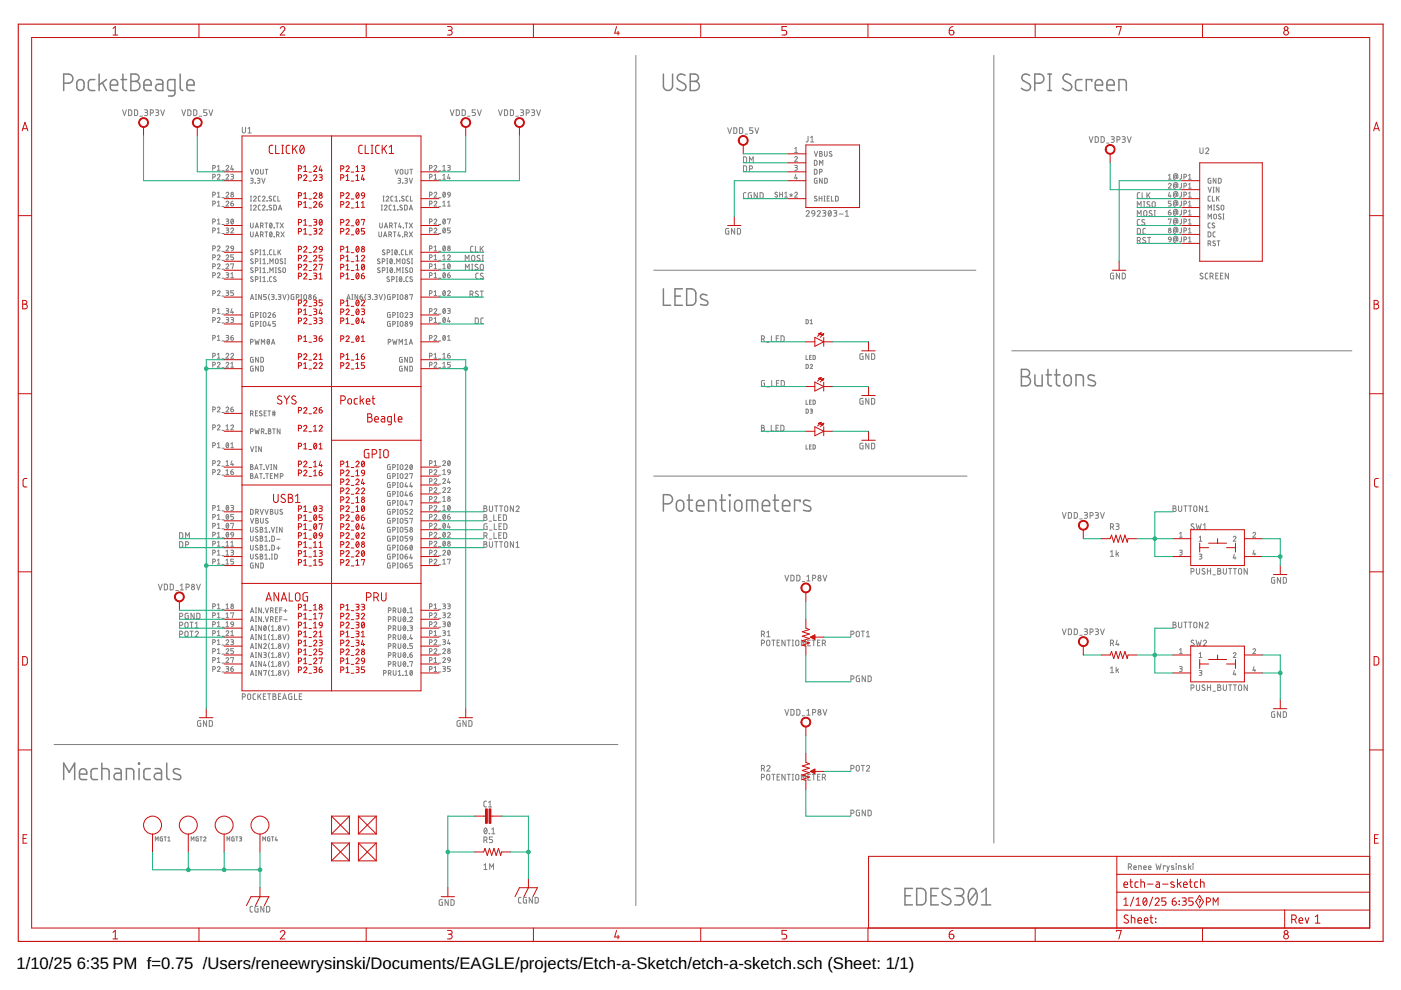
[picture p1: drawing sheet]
<svg xmlns="http://www.w3.org/2000/svg" width="297mm" height="210mm" viewBox="0 0 297 210" stroke-linecap="round" stroke-linejoin="round" font-family="sans-serif">
<defs><g id="words">
<g font-size="3.5">
<text x="3.5" y="205.4">1/10/25</text>
<text x="16.3" y="205.4">6:35 PM f=0.75 /Users/reneewrysinski/Documents/EAGLE/projects/Etch-a-Sketch/etch-a-sketch.sch (Sheet: 1/1)</text>
</g>
</g></defs>
<g fill="none" stroke="#808080" stroke-width=".21">
<path d="M134.8 11.7v180.3M210.7 11.7v167M26 23.3l.4 1.2 .4-1.2M27.3 23.3l.6 .2v.8l-.3 .2h-.3zM28.5 23.3h.5l.1 .2 .1 .7-.2 .3h-.5zM29.7 24.6h.5M30.6 23.3h.5l.2 .2-.1 .3h-.4M31 23.8l.3 .3-.1 .3-.6 .1M31.9 24l.5-.1 .1-.2v-.3l-.6-.1v1.2M33 23.3h.4l.3 .2-.2 .3h-.4M33.3 23.8l.4 .3-.1 .3-.6 .1M34.1 23.3l.4 1.2 .4-1.2"/>
<path d="M38.5 23.3l.4 1.2 .4-1.2M39.8 23.3l.7 .2v.8l-.2 .2h-.5zM41.1 23.3h.4l.2 .2v.7l-.2 .3h-.4zM42.2 24.6h.6M43.9 23.3h-.7v.5h.4a.34 .34 0 0 1 .3 .4 .34 .34 0 0 1-.3 .3h-.4M44.3 23.3l.4 1.2 .4-1.2M45.1 35.6l.5-.1v-.3l-.5-.1v1M45.1 37.5l.5-.1v-.3l-.5-.1v1M46.1 37.2a.28 .28 0 0 1 .4-.2 .28 .28 0 0 1 .1 .4l-.5 .6h.6M46.1 35.3l.3-.2v1M46.1 36.1h.6M47.1 38.1h.4"/>
<path d="M47.1 36.2h.4M47.9 35.3a.29 .29 0 0 1 .4-.3 .29 .29 0 0 1 .2 .4l-.6 .7h.6M47.9 37.2a.28 .28 0 0 1 .4-.2 .28 .28 0 0 1 .1 .4l-.5 .6h.6M48.9 37h.4l.2 .2-.1 .2h-.3M49.2 35.1l-.3 .8h.6M49.2 37.4l.3 .1v.4l-.6 .1M49.3 35.6v.5M51.4 27v1l.2 .2 .4-.2v-1M52.6 27.3l.3-.3v1.2M52.6 28.2h.7M53.1 37.8l.6 .1v.2l-.3 .2M53.1 35.9l.3 1 .4-1"/>
<path d="M53.2 38.3h.2M53.4 38.3l.3 .2-.1 .2-.5 .1M54.1 38.8h.1M54.3 36l.2-.1 .2 .2v.7l-.2 .1-.3-.1zM54.5 37.8l.6 .1v.2l-.4 .2M54.8 38.3l.3 .3-.2 .2h-.4M55.2 35.9l.1 .9 .2 .1 .3-.1v-.9M55.5 37.8l.4 1 .3-1M56.2 35.9h.6M56.5 35.9v1M83.8 35.9l.3 1 .4-1M84.4 37.8h.4l.2 .2-.2 .2-.3 .1"/>
<path d="M84.7 38.3l.2 .1v.3l-.5 .1M85 36l.2-.1 .2 .2v.7l-.2 .1-.4-.2zM85.4 38.8h.1M85.8 37.8l.6 .1-.1 .3-.4 .1M85.9 35.9v.8l.2 .2 .3-.1 .1-.9M86.1 38.3l.3 .2-.1 .2-.5 .1M86.8 37.8l.3 1 .4-1M86.9 35.9h.6M87.2 35.9v1M91.1 37.5h.4l.1-.2v-.2l-.5-.1v1M91.1 35.6l.5-.1v-.2l-.1-.2h-.4v1M92 35.3l.1-.1a.27 .27 0 0 1 .4-.1 .27 .27 0 0 1 0 .4l-.5 .6h.6"/>
<path d="M92 37.2l.3-.2v1M92 38h.6M93 38.1h.5M93 36.2h.5M93.9 35.3l.3-.2v1M93.9 37.2l.3-.2v1M93.9 38h.5M93.9 36.1h.5M94.9 35.1h.5l.1 .2-.1 .2h-.4M95.1 37l-.2 .8h.6M95.2 35.5l.2 .1v.4l-.5 .1M95.3 37.5v.5"/>
<path d="M95.5 23.3l.4 1.2 .4-1.2M96.7 23.3l.7 .2v.8l-.3 .2h-.4zM98 23.3l.6 .2v.8l-.2 .2h-.4zM99.1 24.6h.6M100.8 23.3h-.7v.5h.4a.35 .35 0 0 1 .3 .4 .35 .35 0 0 1-.3 .3h-.4M101.2 23.3l.4 1.2 .4-1.2M105.7 23.3l.4 1.2 .4-1.2M107 23.3l.6 .2v.8l-.2 .2h-.4zM108.2 23.3l.7 .2v.8l-.2 .2h-.5zM109.4 24.6h.5M110.3 23.3h.4l.3 .2-.1 .3h-.4M110.7 23.8l.3 .2v.4l-.7 .1"/>
<path d="M111.6 24l.5-.1 .1-.2v-.3l-.6-.1v1.2M112.7 23.3h.4l.2 .2-.1 .3h-.4M113 23.8l.3 .2v.4l-.6 .1M113.8 23.3l.4 1.2 .4-1.2M154.3 27.1l.4 1.2 .4-1.2M155.6 27.1h.4l.2 .2v.8l-.2 .2h-.4zM156.8 27.1h.5l.2 .2v.8l-.2 .2h-.5zM157.6 35.2h.5l.2 .1v.9l-.2 .1-.5 .1zM157.6 33.3h.5l.2 .2v.7l-.2 .2-.5 .1zM158 28.4h.5M158.9 35.8l.6-.1 .1-.3-.2-.2h-.5v1.2M158.9 34.5v-1.2l.4 .6 .4-.6v1.2"/>
<path d="M159.6 27.1h-.6v.5h.4a.35 .35 0 0 1 .2 .4 .35 .35 0 0 1-.2 .3h-.4M160.1 27.1l.4 1.2 .4-1.2M168.5 33.4a.28 .28 0 0 1 .4-.2 .28 .28 0 0 1 .1 .4l-.5 .6h.6M168.5 35.1l.5 .1v.3h-.4M168.5 31.5l.3-.2v1M168.5 32.3h.6M168.7 37l-.2 .8h.6M168.8 35.5l.3 .4-.2 .2h-.4M168.9 37.5v.5M171.3 28.9v1l-.4 .2M171.9 30.1h.6M171.9 29.2l.3-.3v1.2"/>
<path d="M172.7 34h.4l.1 .2v.6l-.1 .2-.4 .1zM172.7 35.9l.5 .2v.6l-.1 .2h-.4zM172.7 32.1l.3 1 .4-1M173.2 37.8l-.5 .1 .1 .9h.4v-.5h-.1M173.8 36.5l.5-.1-.1-.5h-.4v1M173.8 35.1v-1.1l.3 .6 .4-.6v1.1M173.8 32.1l.5 .1v.2l-.2 .2 .2 .2-.1 .3h-.4zM173.8 32.6h.3M174.3 37.8v1l-.6-1v1M174.8 32.1v.9l.2 .1 .3-.1 .1-.9M174.8 37.8l.6 .2v.5l-.2 .3h-.4zM176.3 32.2l-.3-.1-.2 .2 .5 .4a.29 .29 0 0 1-.1 .5 .29 .29 0 0 1-.4-.2"/>
<path d="M230.9 29l.4 1.2 .4-1.2M232.2 29h.5l.2 .2v.8l-.2 .2h-.5zM233.4 29h.5l.2 .2v.8l-.2 .2h-.5zM234.6 30.3h.5M235.6 29h.5l.2 .2-.2 .3h-.4M235.9 29.5l.3 .3v.3l-.6 .1M236.8 29.7l.5-.1 .2-.2-.1-.3-.6-.1v1.2M237.9 29h.5l.2 .2-.2 .3h-.3M238.3 29.5l.3 .3-.1 .3-.6 .1M239 29l.4 1.2 .4-1.2M247.7 39.1a.29 .29 0 0 1 .4-.2 .29 .29 0 0 1 .1 .4l-.5 .6h.6M247.7 38h.6"/>
<path d="M247.7 37.2l.3-.2v1M249.4 37.7l-.1 .1-.2-.1v-.5l.3-.1 .1 .7h.2v-.5a.46 .46 0 0 0-.4-.5 .46 .46 0 0 0-.5 .5v.6l.4 .3M249.4 39.6l-.1 .1-.2-.1v-.5l.3-.1 .1 .7h.2v-.5a.46 .46 0 0 0-.4-.5 .46 .46 0 0 0-.5 .5v.6l.4 .3M250.5 37v.8l-.4 .2M250.5 38.9l-.1 .9-.3 .1M251 37.5l.5-.1v-.3l-.5-.1v1M251 39.4l.5-.1v-.3l-.5-.1v1M252 38h.6M252 37.2l.3-.2v1M252 39.1l.3-.2v1M252 39.9h.6M254.4 31.3v.9l.3 .4 .4-.2v-1.1"/>
<path d="M255.6 31.6a.33 .33 0 0 1 .5-.2 .33 .33 0 0 1 .1 .5l-.6 .7h.7M256.1 39.7l.4 1 .3-1M256.7 37.8l-.5 .1-.1 .7 .2 .2h.4v-.5h-.1M257.2 39.7h.2M257.3 39.7v1M257.8 37.8v1l-.6-1v1M258.3 37.8l.6 .2v.7l-.2 .1h-.4zM258.4 39.7v1l-.5-1v1M45.1 43.2l.5-.1v-.3l-.5-.1v1M45.1 41.3l.5-.1v-.3l-.5-.2v1.1M45.1 47l.5-.1v-.3l-.5-.2v1.1M45.1 48.9l.5-.1v-.3l-.5-.2v1.1"/>
<path d="M45.1 54.6l.5-.1v-.4l-.5-.1v1.1M45.1 56.5l.5-.1v-.4l-.5-.1v1.1M45.1 52.7l.5-.1v-.4l-.5-.1v1.1M45.1 58.4l.5-.1v-.4l-.5-.1v1.1M46.1 54.3a.28 .28 0 0 1 .4-.2 .28 .28 0 0 1 .1 .4l-.5 .6h.6M46.1 56.2a.28 .28 0 0 1 .4-.2 .28 .28 0 0 1 .1 .4l-.5 .6h.6M46.1 52.4a.28 .28 0 0 1 .4-.3 .28 .28 0 0 1 .1 .5l-.5 .6h.6M46.1 58.1a.28 .28 0 0 1 .4-.3 .28 .28 0 0 1 .1 .5l-.5 .6h.6M46.1 41l.3-.3v1.1M46.1 42.9l.3-.2v1M46.1 46.7l.3-.3v1.1M46.1 48.6l.3-.3v1.1"/>
<path d="M46.1 43.7h.6M46.1 41.8h.6M46.1 47.5h.6M46.1 49.4h.6M47.1 59h.4M47.1 53.3h.4M47.1 57.1h.4M47.1 55.2h.4M47.1 43.8h.4M47.1 41.9h.4M47.1 47.6h.4M47.1 49.5h.4"/>
<path d="M47.9 42.9a.28 .28 0 0 1 .4-.2 .28 .28 0 0 1 .1 .4l-.5 .6h.6M47.9 41a.28 .28 0 0 1 .4-.2 .28 .28 0 0 1 .1 .4l-.5 .6h.6M47.9 46.4l.6 .2-.1 .3h-.4M47.9 48.3l.6 .2-.1 .3h-.4M47.9 54.3a.28 .28 0 0 1 .4-.2 .28 .28 0 0 1 .1 .4l-.5 .6h.6M47.9 56.2a.28 .28 0 0 1 .4-.2 .28 .28 0 0 1 .1 .4l-.5 .6h.6M47.9 52.4a.28 .28 0 0 1 .4-.3 .28 .28 0 0 1 .1 .5l-.5 .6h.6M47.9 57.8l.6 .2-.1 .3h-.4M48.2 46.9l.2 .1 .1 .3-.2 .2h-.4M48.2 48.8l.2 .1 .1 .3-.2 .2h-.4M48.2 58.3l.2 .1 .1 .3-.2 .1-.4 .1M48.9 43.1h.4a.29 .29 0 0 1 .2 .3 .29 .29 0 0 1-.3 .3 .29 .29 0 0 1-.3-.3z"/>
<path d="M48.9 48.6a.28 .28 0 0 1 .4-.2 .28 .28 0 0 1 .1 .4l-.5 .6h.6M48.9 58.1l.3-.3v1.1M48.9 56l.6-.1-.3 1.1M48.9 58.9h.6M49 52.2h.4l.1 .5-.5-.1zM49.1 46.5a.53 .53 0 0 1 .4 .5 .53 .53 0 0 1-.4 .5l-.2-.5zM49.4 42.7l-.3 .1-.2 .3M49.5 46.7l-.5 .6M49.5 54h-.6v.5h.5l.1 .2-.1 .4h-.5M49.5 52.7l-.1 .3-.3 .2M53.1 47.3v.9l.2 .1 .4-.1v-.9M53.1 49.2v.9l.2 .1 .4-.1v-.9"/>
<path d="M53.1 44.5h.2M53.1 43.5h.2M53.1 42.6h.2M53.1 41.6h.2M53.2 41.6v1M53.2 43.5v1M53.6 55l-.2-.1-.3 .2 .5 .4a.28 .28 0 0 1-.1 .4 .28 .28 0 0 1-.4-.1M53.6 56.9l-.2-.1-.3 .2 .5 .4a.28 .28 0 0 1-.1 .4 .28 .28 0 0 1-.4-.1M53.6 53.1l-.3-.1-.2 .2 .5 .4a.28 .28 0 0 1-.1 .4 .28 .28 0 0 1-.4-.1M53.6 58.8l-.3-.1-.2 .2 .5 .4a.29 .29 0 0 1-.1 .4 .29 .29 0 0 1-.4-.1M53.7 43.7a.29 .29 0 0 1 .4-.2 .29 .29 0 0 1 .2 .4l-.6 .6h.6M53.7 41.8a.29 .29 0 0 1 .5-.2 .29 .29 0 0 1 .1 .5l-.6 .5h.6"/>
<path d="M54.1 48.3l.4-1 .3 1M54.1 50.2l.4-1 .3 1M54.1 55.5l.6-.1v-.3l-.1-.2h-.5v1M54.1 57.3l.6-.1-.1-.4h-.5v1M54.1 53.6l.6-.2v-.2l-.1-.2h-.5v1M54.1 59.2l.6-.1v-.2l-.1-.2h-.5v1M54.2 48.1h.5M54.2 50h.5M55.1 58.7h.2M55.1 59.7h.2M55.1 57.8h.2M55.1 53h.2"/>
<path d="M55.1 54h.2M55.1 56.8h.2M55.1 55.9h.2M55.1 54.9h.2M55.2 53v1M55.2 54.9v1M55.2 56.8v1M55.2 58.7v1M55.2 43.5h-.3l-.1 .2v.7l.4 .1M55.2 41.6h-.3l-.1 .2v.7l.4 .1M55.2 47.9l.6-.1v-.4l-.6-.1v1M55.2 49.8l.6-.1v-.4l-.6-.1v1"/>
<path d="M55.6 47.9l.2 .4M55.6 49.8l.2 .4M55.6 43.7a.29 .29 0 0 1 .4-.2 .29 .29 0 0 1 .2 .4l-.6 .6h.6M55.6 41.8a.28 .28 0 0 1 .4-.2 .28 .28 0 0 1 .1 .5l-.5 .5h.6M55.7 59.7h.6M55.7 57.8h.6M55.7 54h.6M55.7 55.9h.6M55.7 55.1l.3-.2v1M55.7 53.2l.3-.2v1M55.7 57l.3-.2v1M55.7 58.9l.3-.2v1"/>
<path d="M56.2 47.3h.5M56.2 49.2h.5M56.5 47.3v1M56.5 49.2v1M56.6 44.5h.1M56.6 42.6h.1M56.7 59.7h.1M56.7 57.8h.1M56.7 54h.1M56.7 55.9h.1M57.2 55.9v-1l.4 .6 .3-.6v1M57.2 57.8v-1l.4 .5 .3-.5v1"/>
<path d="M57.3 47.3a.52 .52 0 0 1 .4 .5 .52 .52 0 0 1-.4 .5l-.2-.5zM57.3 49.3v-.1a.54 .54 0 0 1 .4 .5 .54 .54 0 0 1-.4 .5l-.2-.5zM57.6 43.6l-.4-.1-.2 .2 .5 .4a.28 .28 0 0 1-.1 .4 .28 .28 0 0 1-.4-.1M57.6 41.7l-.4-.1-.2 .2 .5 .4a.28 .28 0 0 1-.1 .4 .28 .28 0 0 1-.4-.1M57.6 53h-.3l-.2 .2 .1 .7 .4 .1M57.6 58.7h-.3l-.2 .2 .1 .7 .4 .1M57.7 47.5l-.5 .6M57.7 49.4l-.5 .6M58 43.5l.6 .2v.5l-.2 .3h-.4zM58.1 53v1h.4M58.1 48.3h.1M58.1 50.2h.1"/>
<path d="M58.4 57.8h.2M58.4 56.8h.2M58.5 41.6h-.4l-.1 .2v.7l.5 .1M58.5 47.3h.6M58.5 56.8v1M58.5 54.9l.4 .1v.8l-.2 .1-.3-.1zM58.5 58.8l-.4-.1-.1 .2 .4 .4a.29 .29 0 0 1 0 .4 .29 .29 0 0 1-.4-.1M58.6 49.8l.5-.1v-.4l-.5-.1v1M58.8 47.3v1M58.9 41.6v1h.5M58.9 49.8l.3 .4M58.9 53v1"/>
<path d="M59 44.5l.4-1 .3 1M59.1 44.3h.5M59.2 53.4l.3 .6M59.4 47.3l.7 1M59.5 56.9l-.3-.1-.2 .2 .4 .4a.28 .28 0 0 1 0 .4 .28 .28 0 0 1-.4-.1M59.5 53l-.6 .6M59.6 49.2l.7 1M59.9 55l-.3-.1-.2 .2 .4 .4a.28 .28 0 0 1 0 .4 .28 .28 0 0 1-.4-.1M60.1 56.8h.2l.2 .1v.8l-.2 .1-.3-.1zM60.1 47.3l-.7 1M60.3 49.2l-.7 1M60.3 55.9h.3"/>
<path d="M60.3 54.9h.3M60.5 54.9v1M80.3 49.2v.9l.2 .1 .4-.1v-.9M80.5 47.3v.9l.2 .1 .3-.1 .1-.9M80.5 55l-.2-.1-.3 .2 .5 .4a.28 .28 0 0 1-.1 .4 .28 .28 0 0 1-.4-.1M80.6 56.9l-.3-.1-.2 .2 .5 .5v.2l-.3 .1-.3-.1M80.8 44.5h.3M80.8 43.5h.3M81 43.5v1M81 55.5l.6-.1v-.3l-.1-.2h-.5v1M81.1 57.3l.5-.1v-.3l-.5-.1v1M81.2 42.6h.2"/>
<path d="M81.2 41.6h.2M81.3 41.6v1M81.3 50.2l.4-1 .3 1M81.4 50h.5M81.5 43.7a.28 .28 0 0 1 .4-.2 .28 .28 0 0 1 .1 .4l-.5 .6h.6M81.5 48.3l.3-1 .4 1M81.6 53.1l-.4-.1-.1 .2 .4 .4a.28 .28 0 0 1 0 .4 .28 .28 0 0 1-.5-.1M81.6 48.1h.5M81.9 41.8a.29 .29 0 0 1 .4-.2 .29 .29 0 0 1 .1 .5l-.5 .5h.5M82 55.9h.2M82 54.9h.2M82 57.8h.3"/>
<path d="M82 56.8h.3M82.1 53.6l.5-.2 .1-.2-.2-.2h-.4v1M82.1 54.9v1M82.1 56.8v1M82.4 49.8l.6-.1v-.3l-.1-.2h-.5v1M82.5 58.8l-.3-.1-.2 .2 .5 .4a.29 .29 0 0 1-.1 .4 .29 .29 0 0 1-.4-.1M82.6 47.9l.5-.1 .1-.3-.2-.2h-.4v1M82.8 54.9a.54 .54 0 0 1 .4 .5 .54 .54 0 0 1-.4 .5l-.2-.5zM82.8 49.8l.2 .4M82.8 56.8h.1a.53 .53 0 0 1 .3 .5 .53 .53 0 0 1-.3 .5l-.2-.5zM83 47.9l.2 .4M83 43.5h-.4l-.1 .2v.7l.5 .1"/>
<path d="M83 53h.3M83 54h.3M83.1 59.2l.5-.1v-.3l-.5-.1v1M83.1 53v1M83.2 55.1l-.5 .6M83.2 57l-.5 .6M83.3 41.6h-.3l-.1 .2v.7l.4 .1M83.4 43.7l.3-.2v1M83.4 44.5h.5M83.4 49.2h.6M83.6 47.3h.5M83.7 55.9h.1"/>
<path d="M83.7 57.8h.1M83.7 49.2v1M83.7 42.6h.6M83.7 41.8l.3-.2v1M83.8 53h.1a.52 .52 0 0 1 .3 .5 .52 .52 0 0 1-.3 .5l-.2-.5zM83.8 47.3v1M84 58.7h.2M84 59.7h.2M84.1 55.9v-1l.4 .6 .3-.6v1M84.1 58.7v1M84.1 57.8v-1l.4 .5 .3-.5v1M84.2 53.2l-.5 .6"/>
<path d="M84.3 44.5h.1M84.6 49.2l-.3 .8h.6M84.6 54h.1M84.8 42.6h.1M84.8 49.8v.4M84.8 47.3l-.3 .8h.6M84.8 58.7a.52 .52 0 0 1 .4 .5 .52 .52 0 0 1-.4 .5l-.2-.5zM84.9 47.9v.4M85.2 58.9l-.5 .6M85.3 43.6l-.4-.1-.1 .2 .4 .4a.28 .28 0 0 1 0 .4 .28 .28 0 0 1-.4-.1M85.3 57.8h.2M85.3 56.8h.2"/>
<path d="M85.4 50.2h.1M85.4 54.9l.5 .1v.8l-.3 .1-.3-.1zM85.4 56.8v1M85.5 48.3h.1M85.6 53h-.4l-.1 .2v.7l.5 .1M85.6 59.7h.1M85.7 41.7l-.4-.1-.1 .2 .4 .4a.28 .28 0 0 1-.1 .4 .28 .28 0 0 1-.4-.1M85.8 43.5l.5 .2 .1 .5-.2 .3h-.4zM85.8 49.8l.5-.1v-.4l-.5-.1v1M85.9 47.3h.6M86 53v1h.5M86.2 49.8l.2 .4"/>
<path d="M86.2 47.3v1M86.4 56.9l-.2-.1-.3 .2 .5 .5v.2l-.3 .1-.2-.1M86.5 58.7h-.3l-.1 .2v.7l.4 .1M86.6 41.6h-.4l-.1 .2v.7l.5 .1M86.8 49.2l.7 1M86.8 47.3l.7 1M86.8 44.5l.3-1 .4 1M86.8 55l-.2-.1-.3 .2 .4 .4a.28 .28 0 0 1 0 .4 .28 .28 0 0 1-.4-.1M86.9 44.3h.5M86.9 53v1M87 56.8h.2l.2 .1v.8l-.2 .1-.3-.1zM87 41.6v1h.5"/>
<path d="M87.1 53.4l.4 .6M87.2 55.9h.3M87.2 54.9h.3M87.4 54.9v1M87.4 58.8l-.4-.1-.1 .2 .5 .4a.29 .29 0 0 1-.1 .4 .29 .29 0 0 1-.4-.1M87.5 53l-.6 .6M87.5 49.2l-.7 1M87.5 47.3l-.7 1M91.1 58.4l.5-.1v-.4l-.5-.1v1.1M91.1 52.7l.5-.1v-.4l-.5-.1v1.1M91.1 56.5l.5-.1v-.2l-.1-.2-.4-.1v1.1M91.1 54.6l.5-.1-.1-.4-.4-.1v1.1"/>
<path d="M91.1 48.9l.5-.1-.1-.4-.4-.1v1.1M91.1 47l.5-.1v-.2l-.1-.2-.4-.1v1.1M91.1 41.3l.5-.1v-.2l-.1-.2-.4-.1v1.1M91.1 43.2l.5-.1-.1-.4h-.4v1M92 48.6a.28 .28 0 0 1 .4-.2 .28 .28 0 0 1 .1 .4l-.5 .6h.6M92 46.7l.1-.1a.27 .27 0 0 1 .4-.1 .27 .27 0 0 1 0 .4l-.5 .6h.6M92 41l.1-.1a.27 .27 0 0 1 .4-.1 .27 .27 0 0 1 0 .4l-.5 .6h.6M92 42.9a.28 .28 0 0 1 .4-.2 .28 .28 0 0 1 .1 .4l-.5 .6h.6M92 52.4l.3-.3v1.1M92 54.3l.3-.3v1.1M92 56.2l.3-.3v1.1M92 58.1l.3-.3v1.1"/>
<path d="M92 58.9h.6M92 53.2h.6M92 57h.6M92 55.1h.6M93 59h.5M93 53.3h.5M93 57.1h.5M93 55.2h.5M93 43.8h.5M93 41.9h.5M93 47.6h.5M93 49.5h.5"/>
<path d="M93.9 57h.5M93.9 56.2l.3-.3v1.1M93.9 42.9l.3-.2v1M93.9 54.3l.3-.3v1.1M93.9 55.1h.5M93.9 43.7h.5M94 57.9l.1-.1a.53 .53 0 0 1 .3 .6 .53 .53 0 0 1-.3 .5l-.2-.5zM94 52.2h.1a.53 .53 0 0 1 .3 .5 .53 .53 0 0 1-.3 .5l-.2-.5zM94 48.4h.1a.52 .52 0 0 1 .3 .5 .52 .52 0 0 1-.3 .5l-.2-.5zM94 46.5h.1a.53 .53 0 0 1 .3 .5 .53 .53 0 0 1-.3 .5l-.2-.5zM94 40.8h.1a.53 .53 0 0 1 .3 .5 .53 .53 0 0 1-.3 .5l-.2-.5zM94.4 58.1l-.5 .6"/>
<path d="M94.4 52.4l-.5 .6M94.4 48.6l-.5 .5M94.4 46.7l-.5 .6M94.4 41l-.5 .6M94.9 58.3h.3a.29 .29 0 0 1 .3 .3 .29 .29 0 0 1-.3 .3 .29 .29 0 0 1-.3-.3zM94.9 54.3a.28 .28 0 0 1 .4-.2 .28 .28 0 0 1 .1 .4l-.5 .6h.6M94.9 46.6v-.2h.6l-.3 1.1M94.9 42.9l.3-.2v1M94.9 43.7h.6M95 40.8h.4l.1 .5-.6-.1zM95 56l.1-.1a.53 .53 0 0 1 .4 .6 .53 .53 0 0 1-.4 .5l-.2-.5zM95.4 57.8l-.4 .2-.1 .3"/>
<path d="M95.4 56.2l-.4 .5M95.5 48.3h-.6v.5h.5l.1 .2-.1 .4h-.5M95.5 41.3l-.2 .4-.3 .1M98.6 55.3v-1.2l.4 .7 .4-.7v1.2M98.7 57.2v-1.2l.4 .7 .4-.7v1.2M100 57.2h.3M100 56h.3M100.1 54.2l.3-.1 .3 .4-.1 .6-.2 .2h-.3l-.1-.3zM100.1 56v1.2M100.3 52.2l-.4 .1-.1 .2v.9h.5M100.8 52.2v1.2h.5M101.3 56.1l-.4-.1-.2 .3 .5 .4a.3 .3 0 0 1 .1 .5 .3 .3 0 0 1-.5-.1h-.1"/>
<path d="M101.4 57.9l-.4 .1-.1 .2v.8l.5 .1M101.7 54.2a.3 .3 0 0 0-.4 0 .3 .3 0 0 0 0 .4l.4 .2a.34 .34 0 0 1-.1 .6 .34 .34 0 0 1-.5-.2M101.8 52.2v1.2M101.9 56.1l.3-.1 .3 .4-.1 .6-.2 .2h-.3l-.1-.3zM102.1 52.7l.4 .7M102.2 55.3h.3M102.2 54.1h.3M102.4 54.1v1.2M102.4 58a.3 .3 0 0 0-.4 0 .3 .3 0 0 0 0 .4l.4 .2a.33 .33 0 0 1-.1 .6 .33 .33 0 0 1-.5-.2M102.5 52.2l-.7 .8M138.6 57.3h68.3M154.5 48.4l-.6 .2v1h.6v-.6h-.2"/>
<path d="M155.8 48.4v1.2l-.7-1.2v1.2M156.3 48.4l.5 .1 .2 .1v.7l-.2 .3h-.5zM158.2 40.9h-.4l-.2 .2v.8l.6 .2M159.3 40.9l-.6 .1-.1 .8 .2 .2 .5 .1v-.7h-.2M160.6 40.9v1.2l-.7-1.2v1.2M161.1 40.9h.5l.2 .1v.8l-.2 .2-.5 .1zM164.8 40.9l-.3-.2-.2 .3 .5 .4a.28 .28 0 0 1-.1 .4 .28 .28 0 0 1-.4-.1M165.3 40.7v1.1M165.3 41.2h.6M165.9 40.7v1.1M166.4 41.8h.6M166.4 41l.3-.3v1.1"/>
<path d="M167.4 41.3l.3 .1M167.7 41v.4M167.7 41.4l.2 .3M167.7 41.4l-.2 .3M168 41.3l-.3 .1M168.5 41l.1-.1a.27 .27 0 0 1 .4-.1 .27 .27 0 0 1 0 .4l-.5 .6h.6M170.9 44.9a.33 .33 0 0 1 .5-.3 .33 .33 0 0 1 .1 .6l-.6 .6h.7M172.2 44.7h.4l.2 .6-.6-.1zM172.8 45.3l-.1 .3-.5 .2M173.2 41.7l-.4-.1-.1 .2 .4 .4a.28 .28 0 0 1 0 .4 .28 .28 0 0 1-.4-.1M173.2 44.9a.33 .33 0 0 1 .5-.3 .33 .33 0 0 1 .1 .6l-.6 .6h.7M173.7 41.6v1"/>
<path d="M173.7 42.1h.6M174.3 41.6v1M174.4 44.6l.5 .1 .2 .2-.2 .2-.3 .1M174.7 42.6h.2M174.7 41.6h.2M174.8 45.2l.2 .1 .1 .3-.2 .2h-.5M174.8 41.6v1M175.4 42.1h.3M175.7 44.7l.2-.1a.65 .65 0 0 1 .4 .7 .65 .65 0 0 1-.5 .5l-.2-.6zM175.9 41.6h-.5v1h.5M176.2 44.9l-.5 .7M176.3 41.6v1h.4"/>
<path d="M176.8 44.6l.5 .1 .1 .2-.1 .2-.4 .1M177.1 45.2l.3 .1v.4l-.6 .1M177.1 41.6l.6 .2v.7l-.2 .1h-.4zM177.9 45.4h.9M179.2 45.8h.7M179.2 44.9l.4-.3v1.2M236.1 57.9l-.6 .2-.1 .8 .2 .2h.5v-.6h-.2M237.4 57.9v1.2l-.7-1.2v1.2M237.9 57.9h.4l.3 .2v.8l-.3 .2h-.4zM241.1 51l.6-.1 .1-.3-.2-.2-.5-.1v1.2M241.1 48.4l.5 .1 .2 .1v.7l-.2 .3h-.5zM241.1 45.8v-1.2l.4 .7 .4-.7v1.2"/>
<path d="M241.1 44v-1.3l.4 .7 .4-.7v1.3M241.5 51l.3 .5M241.7 40.9h-.4l-.2 .2 .1 .8 .5 .2M241.7 46.5l-.4 .1-.2 .2 .1 .8 .5 .2M242.1 40.9v1.2h.6M242.4 44h.3M242.4 42.7h.3M242.6 42.7v1.3M242.6 44.7h.4l.2 .3-.1 .7-.2 .1-.4-.1zM242.7 46.6l-.4-.1-.2 .3 .5 .4a.33 .33 0 0 1 0 .6 .33 .33 0 0 1-.5-.2M242.9 50.4h-.5l-.1 .2 .5 .4a.3 .3 0 0 1 0 .5 .3 .3 0 0 1-.4 0l-.1-.1M242.9 48.4l-.4 .1-.2 .2 .1 .9h.5"/>
<path d="M243.2 40.9v1.2M243.3 50.3h.7M243.4 41.3l.4 .8M243.6 50.3v1.2M243.8 42.8h-.5l-.1 .2 .5 .5a.33 .33 0 0 1-.1 .5 .33 .33 0 0 1-.5-.2M243.8 40.9l-.6 .7M244.2 44.7h-.4l-.2 .2 .6 .4a.33 .33 0 0 1-.1 .6 .33 .33 0 0 1-.5-.2M244.4 42.8h.3l.2 .1v.9l-.2 .1h-.3l-.1-.3zM244.7 45.8h.3M244.7 44.6h.3M244.8 44.6v1.2M247.7 45h.4a.29 .29 0 0 1 .2 .4 .29 .29 0 0 1-.3 .2 .29 .29 0 0 1-.3-.3z"/>
<path d="M247.7 46.6v-.2h.6l-.3 1.1M247.8 50.3l.3-.1 .2 .2v.4l-.5-.1zM247.9 40.7l-.2 .9h.6M248.1 41.3v.5M248.2 44.6l-.3 .1-.2 .3M248.3 42.7h-.6v.4h.5l.1 .2-.1 .4h-.5M248.3 50.8l-.1 .4-.4 .1M249.2 42.8h.2v.6l-.1 .1-.2-.2zM249.2 44.7h.2v.6l-.1 .1-.2-.1zM249.4 41.4l-.1 .2-.2-.1v-.5l.3-.1 .1 .7h.2v-.6a.46 .46 0 0 0-.4-.4 .46 .46 0 0 0-.5 .4v.7l.4 .3M249.4 43.4l.1 .1h.2v-.6a.46 .46 0 0 0-.4-.4 .46 .46 0 0 0-.5 .4v.7l.4 .3M249.4 45.3l.1 .1h.2v-.6a.46 .46 0 0 0-.4-.4 .46 .46 0 0 0-.5 .4v.7l.4 .3"/>
<path d="M249.4 47.1l-.1 .2-.2-.1v-.5l.3-.1 .1 .7h.2v-.6a.46 .46 0 0 0-.4-.4 .46 .46 0 0 0-.5 .4v.7l.4 .3M249.4 49l-.1 .2-.2-.1v-.5l.3-.1 .1 .7 .2-.1v-.5a.46 .46 0 0 0-.4-.4 .46 .46 0 0 0-.5 .4v.7l.4 .3M249.4 50.9l-.1 .2-.2-.1v-.5l.3-.1 .1 .7h.2v-.6a.46 .46 0 0 0-.4-.4 .46 .46 0 0 0-.5 .4v.7l.4 .3M250.5 40.7v.9l-.4 .2M250.5 42.7l-.1 .9-.3 .1M250.5 44.6l-.1 .9-.3 .1M250.5 46.4v.9l-.4 .2M250.5 48.3l-.1 1-.3 .1M250.5 50.2l-.1 1-.3 .1M251 41.3l.5-.1v-.3l-.5-.2v1.1M251 43.2l.5-.1v-.3l-.5-.1v1M251 45.1l.5-.1v-.3l-.5-.1v1"/>
<path d="M251 47l.5-.1v-.3l-.5-.2v1.1M251 48.9l.5-.1v-.3l-.5-.2v1.1M251 50.8l.5-.1v-.3l-.5-.2v1.1M252 43.7h.6M252 41.8h.6M252 47.5h.6M252 49.4h.6M252 41l.3-.3v1.1M252 42.9l.3-.2v1M252 44.8l.3-.2v1M252 46.7l.3-.3v1.1M252 48.6l.3-.3v1.1"/>
<path d="M252 50.5l.3-.3v1.1M252 45.6h.6M252 51.3h.6M255 58a.3 .3 0 0 0-.4 0 .3 .3 0 0 0 0 .4l.4 .2a.34 .34 0 0 1-.1 .6 .34 .34 0 0 1-.5-.2M256.1 57.9l-.4 .1-.2 .2 .1 .9h.5M256.1 49.2l.6 .2v.5l-.2 .3h-.4zM256.1 51.7l.6-.2v-.3l-.6-.1v1M256.1 44.5v-1l.4 .6 .3-.6v1M256.1 46.4v-1l.4 .6 .3-.6v1M256.5 51.7l.2 .4M256.6 58.6h.4l.2-.3v-.3l-.6-.1v1.2M256.6 41.6h-.3l-.2 .2 .1 .7 .4 .1"/>
<path d="M256.6 47.3h-.3l-.2 .2 .1 .7 .4 .1M257 58.6l.2 .5M257 41.6v1h.5M257.2 40.7h.2M257.3 44.5h.2M257.3 43.5h.2M257.4 43.5v1M257.4 45.4l.5 .2-.1 .8-.4-.1zM257.5 47.4l-.4-.1-.1 .2 .5 .5v.2l-.2 .1-.3-.1M257.6 51.2l-.2-.1-.2 .2 .4 .4a.28 .28 0 0 1 0 .4 .28 .28 0 0 1-.5-.1M257.7 49.2h-.4l-.1 .2v.7l.5 .1M257.8 58.5h.4"/>
<path d="M257.9 41.6v1M258 51.1h.6M258.2 42l.3 .6M258.3 57.9h-.5v1.2h.5M258.3 51.1v1M258.4 43.6l-.3-.1-.2 .2 .5 .4a.28 .28 0 0 1-.1 .4 .28 .28 0 0 1-.4-.1M258.5 41.6l-.6 .6M258.8 58.5h.4M258.8 45.5l-.2-.1-.3 .2 .5 .4a.28 .28 0 0 1-.1 .4 .28 .28 0 0 1-.4-.1M258.9 43.6l.2-.1 .3 .1 .1 .6-.3 .3-.3-.1zM259.3 45.4h.2M259.3 46.4h.2"/>
<path d="M259.3 57.9h-.5v1.2h.5M259.4 45.4v1M260.5 57.9v1.2l-.7-1.2v1.2M45.1 75.5l.5-.1v-.4l-.5-.1v1M45.1 66l.5-.1v-.4l-.5-.1v1.1M45.1 71.7l.5-.1v-.4l-.5-.1v1.1M45.1 77.4l.5-.1v-.4l-.5-.1v1.1M45.1 67.9l.5-.1v-.4l-.5-.1v1.1M45.1 62.2l.5-.1v-.4l-.5-.1v1.1M46.1 77a.28 .28 0 0 1 .4-.2 .28 .28 0 0 1 .1 .5l-.5 .6h.6M46.1 67.5a.28 .28 0 0 1 .4-.2 .28 .28 0 0 1 .1 .5l-.5 .6h.6M46.1 61.9a.29 .29 0 0 1 .3-.3 .29 .29 0 0 1 .2 .4l-.5 .7h.6"/>
<path d="M46.1 65.7l.3-.3v1.1M46.1 71.4l.3-.3v1.1M46.1 75.1l.3-.2v1M46.1 75.9h.6M46.1 66.5h.6M46.1 72.2h.6M47.1 62.8h.4M47.1 68.5h.4M47.1 76.1h.4M47.1 66.6h.4M47.1 72.3h.4M47.1 78h.4"/>
<path d="M47.9 75.1a.28 .28 0 0 1 .4-.2 .28 .28 0 0 1 .1 .5l-.5 .5h.6M47.9 65.4l.6 .1-.1 .3-.4 .1M47.9 71.1l.6 .1-.1 .3-.4 .1M47.9 77a.28 .28 0 0 1 .4-.2 .28 .28 0 0 1 .1 .5l-.5 .6h.6M47.9 67.3l.6 .1-.1 .4h-.4M47.9 61.6l.6 .1-.1 .4h-.4M48.2 65.9l.3 .3-.2 .2-.4 .1M48.2 71.6l.3 .3-.2 .2-.4 .1M48.2 67.8l.3 .3-.2 .2-.4 .1M48.2 62.1l.3 .3-.2 .3h-.4M48.9 75.1a.28 .28 0 0 1 .4-.2 .28 .28 0 0 1 .1 .5l-.5 .5h.6M48.9 71.6h.4a.29 .29 0 0 1 .2 .3 .29 .29 0 0 1-.3 .3 .29 .29 0 0 1-.3-.3z"/>
<path d="M48.9 67.3h.4l.2 .2-.1 .3h-.3M48.9 77l.3-.2v1.1M48.9 77.9h.6M49.2 65.4l-.3 .8h.6M49.2 67.8l.3 .1v.4l-.6 .1M49.3 66v.5M49.4 71.1l-.3 .1-.2 .4M49.5 61.6h-.6v.5h.4l.2 .2-.1 .3-.5 .1M53.1 72.5h.4l.2-.2-.1-.2-.5-.2v1.1M53.1 63.5l.3-1 .4 1M53.2 63.2h.5M53.7 75.8l-.6 .1 .1 .9h.5v-.6h-.2"/>
<path d="M53.7 66.3l-.6 .1 .1 .9h.5v-.6h-.2M53.7 77.6l-.6 .2 .1 .9h.5v-.6h-.2M53.7 68.2l-.6 .1 .1 .9h.5v-.6h-.2M54 71.9l.3 1.1 .2-.7 .2 .7 .3-1.1M54.2 63.5h.2M54.2 62.5h.2M54.2 66.8l.5-.1v-.3l-.5-.1v1M54.2 68.7l.5-.1v-.3l-.5-.1v1M54.3 62.5v1M54.8 75.8v1l-.6-1v1M54.8 77.6v1.1l-.6-1.1v1.1M55.2 69.2h.2"/>
<path d="M55.2 68.2h.2M55.2 67.3h.2M55.2 66.3h.2M55.3 66.3v1M55.3 68.2v1M55.3 75.8l.5 .1 .1 .6-.2 .3h-.4zM55.3 77.6l.4 .1 .1 .1 .1 .6-.2 .3h-.4zM55.4 62.5v1l-.6-1v1M55.4 73v-1.1l.4 .6 .3-.6v1.1M55.9 66.3h.4l.1 .2v.5l-.2 .3-.3-.1-.1-.2zM55.9 68.2h.3l.2 .3v.4l-.2 .3-.4-.3zM56.5 62.5h-.6v.4h.4l.2 .3-.2 .3h-.4"/>
<path d="M56.7 72h.1a.54 .54 0 0 1 .4 .5 .54 .54 0 0 1-.4 .5l-.2-.5zM56.8 66.5a.29 .29 0 0 1 .4-.2 .29 .29 0 0 1 .1 .4l-.5 .6h.6M57 68.2l-.2 .8h.6M57.1 72.2l-.4 .6M57.1 62.4l-.2 .6 .2 .6M57.2 68.7v.5M57.6 62.5h.4l.1 .2-.1 .2h-.3M57.6 73l.3-1.1 .4 1.1M57.7 72.7h.5M57.8 66.7h.4a.29 .29 0 0 1 .2 .3 .29 .29 0 0 1-.3 .3 .29 .29 0 0 1-.3-.3zM57.8 62.9l.3 .1v.4l-.5 .1M58.3 66.3l-.3 .1-.2 .3"/>
<path d="M58.4 68.2h-.6v.4h.5l.1 .3-.1 .3h-.5M58.5 63.5h.1M59 62.5l.5 .1v.3h-.4M59.3 62.9l.3 .4-.2 .2h-.4M60 62.5l.3 1 .4-1M61 62.4l.2 .6-.2 .6M62.3 62.5l-.6 .1 .1 .9h.5v-.6h-.2M62.8 63l.6-.1v-.3l-.6-.1v1M63.8 63.5h.2M63.8 62.5h.2M63.9 62.5v1M64.5 62.5h.3l.2 .3v.4l-.2 .3-.4-.1z"/>
<path d="M66.5 62.9h.3a.29 .29 0 0 1 .2 .3 .29 .29 0 0 1-.3 .3 .29 .29 0 0 1-.2-.3zM66.9 62.5l-.3 .1-.1 .3M73.5 63.5l.4-1 .3 1M73.6 63.2h.5M74.6 63.5h.2M74.6 62.5h.2M74.7 62.5v1M75.8 62.5v1l-.5-1v1M76.3 62.9h.4a.29 .29 0 0 1 .2 .3 .29 .29 0 0 1-.3 .3 .29 .29 0 0 1-.3-.3zM76.8 62.5l-.3 .1-.2 .3M77.6 62.4l-.3 .6 .3 .6M78 62.5l.5 .1v.3h-.4"/>
<path d="M78.3 62.9l.2 .1 .1 .3-.2 .2h-.4M79 63.5h.1M79.4 62.5h.5l.1 .2-.1 .2h-.4M79.7 62.9l.2 .1v.4l-.5 .1M80.4 62.5l.3 1 .4-1M81.4 62.4l.3 .6-.3 .6M82.3 72.5h.4l.2-.2-.1-.2-.5-.2v1.1M82.7 62.5l-.5 .1-.1 .7 .2 .2h.4v-.6h-.2M82.7 68.2l-.5 .1-.1 .7 .2 .2h.4v-.6h-.2M82.7 66.3h-.3l-.3 .2 .1 .7 .5 .1v-.6h-.2M83.2 71.9l.3 1.1 .2-.7 .2 .7 .3-1.1M83.3 63l.5-.1v-.3l-.5-.1v1"/>
<path d="M83.3 68.7l.5-.1v-.3l-.5-.1v1M83.3 66.8l.5-.1v-.3l-.5-.1v1M84.2 63.5h.2M84.2 62.5h.2M84.2 69.2h.2M84.2 68.2h.2M84.2 67.3h.2M84.2 66.3h.2M84.3 62.5v1M84.3 66.3v1M84.3 68.2v1M84.6 73v-1.1l.4 .6 .3-.6v1.1"/>
<path d="M85 62.5h.2l.2 .1v.8l-.2 .1-.4-.3zM85 68.2h.2l.2 .1v.7l-.2 .2-.4-.3zM85 66.3l.4 .1v.7l-.2 .2-.2-.1-.2-.2zM85.3 75.8l-.6 .1v.8l.2 .1h.4v-.6h-.2M85.3 77.6l-.6 .2 .1 .9h.5v-.6h-.2M85.8 72.2l.3-.3v1.1M85.8 73h.6M85.9 66.5a.28 .28 0 0 1 .4-.2 .28 .28 0 0 1 .1 .4l-.5 .6h.5M86.4 75.8v1l-.6-1v1M86.4 77.6v1.1l-.6-1.1v1.1M86.8 73l.3-1.1 .4 1.1M86.9 72.7h.5"/>
<path d="M86.9 75.8l.5 .1 .1 .6-.2 .3h-.4zM86.9 66.3l.5 .1v.3h-.4M86.9 77.6l.4 .1 .1 .1 .1 .6-.2 .3h-.4zM86.9 62.6l.6-.1-.3 1M87 68.2h.4l.1 .5-.6-.1zM87.2 66.7l.2 .1v.4l-.5 .1M87.5 68.7l-.2 .4-.3 .1M91.1 62.2l.5-.1v-.3l-.1-.1-.4-.1v1.1M91.1 67.9l.5-.1v-.3l-.1-.1-.4-.1v1.1M91.1 75.5l.5-.1-.1-.5h-.4v1M91.1 71.7l.5-.1v-.3l-.1-.2h-.4v1.1M91.1 66l.5-.1v-.3l-.1-.2h-.4v1.1"/>
<path d="M91.1 77.4l.5-.1v-.3l-.1-.2h-.4v1.1M92 71.4a.28 .28 0 0 1 .4-.3 .28 .28 0 0 1 .1 .5l-.5 .6h.6M92 65.7a.28 .28 0 0 1 .4-.3 .28 .28 0 0 1 .1 .5l-.5 .6h.6M92 77a.28 .28 0 0 1 .4-.2 .28 .28 0 0 1 .1 .5l-.5 .6h.6M92 75.1l.3-.2v1M92 61.9l.3-.3v1.1M92 67.5l.3-.2v1.1M92 62.7h.6M92 68.4h.6M92 75.9h.6M93 62.8h.5M93 68.5h.5"/>
<path d="M93 76.1h.5M93 66.6h.5M93 72.3h.5M93 78h.5M93.9 75.1l.3-.2v1M93.9 77l.3-.2v1.1M93.9 75.9h.5M93.9 77.9h.5M94 61.7l.1-.1a.53 .53 0 0 1 .3 .5 .53 .53 0 0 1-.3 .6l-.2-.6zM94 67.4l.1-.1a.53 .53 0 0 1 .3 .5 .53 .53 0 0 1-.3 .5l-.2-.5zM94 71.2l.1-.1a.52 .52 0 0 1 .3 .5 .52 .52 0 0 1-.3 .5l-.2-.5zM94 65.5l.1-.1a.52 .52 0 0 1 .3 .5 .52 .52 0 0 1-.3 .5l-.2-.5z"/>
<path d="M94.4 61.9l-.5 .5M94.4 67.5l-.5 .6M94.4 71.4l-.5 .5M94.4 65.7l-.5 .5M94.9 61.9a.29 .29 0 0 1 .3-.3 .29 .29 0 0 1 .3 .4l-.6 .7h.6M94.9 75.4h.3a.29 .29 0 0 1 .3 .3 .29 .29 0 0 1-.3 .3 .29 .29 0 0 1-.3-.3zM94.9 65.4h.5l.1 .3-.1 .1-.4 .1M94.9 71.4l.3-.3v1.1M94.9 72.2h.6M95.1 67.3l-.2 .8h.6M95.2 65.9l.2 .1v.4l-.5 .1M95.3 67.9v.5"/>
<path d="M95.4 74.9l-.4 .1-.1 .4M95.5 76.8h-.6v.5h.5l.1 .2-.1 .3-.5 .1M99.7 62.4l.5-.1v-.5l-.5-.1v1.2M100.1 62.4l.2 .5M100.8 67.4h.4l.2 .2v.7l-.2 .3h-.4zM101.4 61.8l-.4-.1-.2 .3 .5 .4a.3 .3 0 0 1 0 .5 .3 .3 0 0 1-.4-.1h-.1M101.8 61.7h.7M102.2 61.7v1.2M102.5 67.4h-.4l-.1 .3v.8l.5 .1M161.4 71.9l.6-.1v-.5l-.6-.1v1.2M161.8 71.9l.3 .5M162.5 72.6h.6"/>
<path d="M163.6 71.2v1.2h.5M164.6 71.7h.4M165.1 71.2h-.5v1.2h.5M165.6 71.2h.5l.1 .2v.8l-.1 .2h-.5zM170.9 67.8l.4 .1v.7h-.4zM170.9 77.3l.4 .1v.7h-.4zM170.9 75.4v.8h.4M171.6 75.7h.3M171.8 77.4a.23 .23 0 0 1 .3-.1 .23 .23 0 0 1 .1 .3l-.4 .5h.5M171.8 68.6h.5M171.8 68l.2-.2v.8M172 75.4h-.4v.8h.4"/>
<path d="M172.4 75.4l.4 .1-.1 .7h-.3zM183 75l-.7 .1 .1 1 .6 .1v-.7h-.2M184.2 75v1.2l-.6-1.2v1.2M184.8 75h.5l.1 .2v.8l-.1 .2h-.5zM214.5 74.4h72.1M45.1 94.5l.5-.1v-.4l-.5-.1v1M45.1 90.7l.5-.1v-.4l-.5-.1v1M45.1 98.3l.5-.2v-.3l-.5-.1v1M45.1 86.9l.5-.1v-.4l-.5-.1v1M46.1 90.3a.28 .28 0 0 1 .4-.2 .28 .28 0 0 1 .1 .5l-.5 .5h.6M46.1 97.9a.28 .28 0 0 1 .4-.2 .28 .28 0 0 1 .1 .4l-.5 .6h.6M46.1 99.8a.28 .28 0 0 1 .4-.2 .28 .28 0 0 1 .1 .4l-.5 .6h.6"/>
<path d="M46.1 86.5a.28 .28 0 0 1 .4-.2 .28 .28 0 0 1 .1 .5l-.5 .5h.6M46.1 94.1l.3-.2v1M46.1 94.9h.6M47.1 95h.4M47.1 98.8h.4M47.1 91.2h.4M47.1 87.5h.4M47.9 86.5a.28 .28 0 0 1 .4-.2 .28 .28 0 0 1 .1 .5l-.5 .5h.6M47.9 90.3l.3-.2v1M47.9 97.9l.3-.2v1M47.9 99.8l.3-.2v1M47.9 98.7h.6"/>
<path d="M47.9 91.1h.6M48 94l.1-.1a.53 .53 0 0 1 .4 .5 .53 .53 0 0 1-.4 .5l-.2-.5zM48.4 94.1l-.4 .6M48.9 90.3a.28 .28 0 0 1 .4-.2 .28 .28 0 0 1 .1 .5l-.5 .5h.6M48.9 86.8h.4a.29 .29 0 0 1 .2 .3 .29 .29 0 0 1-.3 .2 .29 .29 0 0 1-.3-.2zM48.9 94.9h.6M48.9 94.1l.3-.2v1M49.2 97.7l-.3 .8h.6M49.3 98.3v.4M49.4 99.6l-.3 .1-.2 .3M49.4 86.3l-.3 .1-.2 .4M53.1 91.5l.5-.1 .1-.3-.2-.1-.4-.1v1.1"/>
<path d="M53.1 98.5l.5 .1v.3l-.2 .1 .3 .2-.2 .3-.4 .1zM53.1 94.7l.3 1.1 .4-1.1M53.1 99h.3M53.1 87.7h.3M53.4 87.7l.3-.3-.2-.2-.4-.1v1.1M53.4 87.7l.3 .5M54 99.6l.4-1.1 .3 1.1M54 90.9l.3 1.1 .2-.7 .2 .7 .3-1.1M54.1 99.3h.5M54.2 94.7h.2M54.2 95.8h.2M54.2 87.6h.3"/>
<path d="M54.3 94.7v1.1M54.6 87.1h-.4v1.1h.4M55 98.5h.6M55.3 98.5v1.1M55.4 91.5l.5-.1 .1-.3-.2-.1-.4-.1v1.1M55.4 94.7v1.1l-.6-1.1v1.1M55.5 87.2l-.3-.1-.2 .3 .4 .3a.28 .28 0 0 1 0 .5 .28 .28 0 0 1-.4-.2M55.8 91.5l.2 .5M55.9 99.5h.1M56 87.6h.3M56.3 98.5l.4 1.1 .3-1.1M56.5 91.9h.1"/>
<path d="M56.5 87.1h-.5v1.1h.5M56.8 87.1h.6M56.9 90.9l.5 .1v.3l-.2 .1 .3 .2-.2 .3-.4 .1zM56.9 91.4h.3M57.1 87.1v1.1M57.4 99.6h.2M57.4 98.5h.2M57.5 98.5v1.1M57.7 87.8h.7M57.7 87.5h.7M57.8 90.9h.6M57.9 87.1v1.1"/>
<path d="M58.1 90.9v1.1M58.2 87.1v1.1M58.7 98.5v1.1l-.6-1.1v1.1M59.4 90.9v1.1l-.6-1.1v1.1M82.7 98.5h-.3l-.3 .2 .1 .7 .5 .2v-.6h-.2M83.3 99.1l.5-.1v-.4l-.5-.1v1.1M84.2 99.6h.2M84.2 98.5h.2M84.3 98.5v1.1M85 98.6l.4 .1v.7l-.2 .1h-.2l-.2-.2zM85.9 98.7a.28 .28 0 0 1 .4-.2 .28 .28 0 0 1 .1 .5l-.5 .6h.5M87 98.6l.1-.1a.54 .54 0 0 1 .4 .5 .54 .54 0 0 1-.4 .5l-.2-.5z"/>
<path d="M87.4 98.7l-.4 .6M91.1 98.3l.5-.2v-.2l-.1-.2h-.4v1M92 99.8l.1-.1a.27 .27 0 0 1 .4-.1 .27 .27 0 0 1 0 .4l-.5 .6h.6M92 97.9l.3-.2v1M92 98.7h.6M93 98.8h.5M93.9 97.9a.28 .28 0 0 1 .4-.2 .28 .28 0 0 1 .1 .4l-.5 .6h.5M93.9 99.8l.3-.2v1M95 99.6h.4l.1 .6-.6-.2zM95 97.7h.1a.52 .52 0 0 1 .4 .5 .52 .52 0 0 1-.4 .5l-.2-.5zM95.4 97.9l-.4 .6M161.4 90.2h.5l.1 .2-.2 .3 .3 .3-.2 .4h-.5z"/>
<path d="M161.4 90.7h.4M162.1 80.7l-.6 .1v1l.6 .1v-.7h-.2M162.5 91.5h.5M162.6 82h.5M163.5 90.2v1.2h.6M163.6 80.7v1.2h.5M164.5 90.7h.4M164.6 81.2h.4M165.1 90.2h-.6v1.2h.6M165.2 80.7h-.6v1.2h.6M165.5 90.2h.5l.2 .3v.7l-.3 .2h-.4zM165.6 80.7h.5l.2 .2v.8l-.2 .2h-.5z"/>
<path d="M170.9 86.7l.4 .2v.7h-.4zM170.9 84.8v.9h.4M170.9 94.3v.9h.4M171.6 85.2h.3M171.6 94.7h.3M171.8 86.7l.4 .1 .1 .1-.1 .2h-.3M172 87.1l.2 .1v.3l-.4 .1M172 84.8h-.4v.9h.4M172 94.3h-.4v.9h.4M172.4 84.8l.4 .2-.1 .7h-.3zM172.4 94.3l.4 .1-.1 .8h-.3zM183 84.5l-.7 .1v.8l.2 .3h.5v-.7h-.2"/>
<path d="M183 94l-.7 .1v.8l.2 .3h.5v-.7h-.2M184.2 84.5v1.2l-.6-1.2v1.2M184.2 94v1.2l-.6-1.2v1.2M184.8 84.5l.6 .2v.8l-.1 .2h-.5zM184.8 94h.5l.1 .2v.8l-.1 .2h-.5zM38.1 114.9h.4l.2 .1v.8l-.2 .2-.4 .1zM38.1 112.9l.4 .1 .2 .2v.8l-.2 .1-.4 .1zM39.3 115.5l.6-.1 .1-.3-.2-.2h-.5v1.2M39.3 114.2v-1.3l.5 .7 .4-.7v1.3M45.1 107.7l.5-.1v-.3l-.5-.1v1M45.1 109.6l.5-.1v-.3l-.5-.1v1M45.1 111.5l.5-.1v-.3l-.5-.1v1"/>
<path d="M45.1 113.4l.5-.1v-.3l-.5-.1v1M45.1 115.3l.5-.1v-.3l-.5-.1v1M45.1 117.2l.5-.1v-.3l-.5-.2v1.1M45.1 119.1l.5-.1v-.3l-.5-.1v1M45.1 100.2l.5-.1v-.4l-.5-.1v1M46.1 107.4l.3-.2v1M46.1 109.3l.3-.2v1M46.1 111.2l.3-.2v1M46.1 113.1l.3-.2v1M46.1 115l.3-.2v1M46.1 116.9l.3-.3v1.1M46.1 118.8l.3-.2v1"/>
<path d="M46.1 108.2h.6M46.1 110.1h.6M46.1 112h.6M46.1 113.9h.6M46.1 115.8h.6M46.1 117.7h.6M46.1 119.6h.6M47.1 108.3h.4M47.1 110.2h.4M47.1 112.1h.4M47.1 114h.4M47.1 115.9h.4"/>
<path d="M47.1 117.8h.4M47.1 119.7h.4M47.1 100.7h.4M47.9 115.8h.6M47.9 115l.3-.2v1M47.9 116.9l.3-.3v1.1M47.9 118.8l.3-.2v1M47.9 117.7h.6M47.9 119.6h.6M47.9 100.6h.6M48 107.2h.1a.52 .52 0 0 1 .4 .5 .52 .52 0 0 1-.4 .5l-.2-.5zM48 109.1h.1a.52 .52 0 0 1 .4 .5 .52 .52 0 0 1-.4 .5l-.2-.5z"/>
<path d="M48 111h.1a.53 .53 0 0 1 .4 .5 .53 .53 0 0 1-.4 .5l-.2-.5zM48 112.9h.1a.52 .52 0 0 1 .4 .5 .52 .52 0 0 1-.4 .5l-.2-.5zM48.4 107.4l-.4 .6M48.4 109.3l-.4 .6M48.4 111.2l-.4 .6M48.4 113.1l-.4 .6M48.9 107.2h.5l.1 .2-.1 .2h-.3M48.9 116.6h.4l.2 .3-.1 .2h-.3M48.9 100h.4a.29 .29 0 0 1 .2 .4 .29 .29 0 0 1-.3 .2 .29 .29 0 0 1-.3-.3zM48.9 115l.3-.2v1M48.9 111.1v-.1h.6l-.3 1M48.9 115.8h.6"/>
<path d="M49 112.9h.4l.1 .5-.5-.1zM49.2 107.6l.3 .1v.4l-.6 .1M49.2 117.1l.3 .1v.4l-.6 .1M49.5 109.1h-.6v.4l.5 .1 .1 .2-.1 .3h-.5M49.5 113.4l-.1 .4-.3 .1M49.5 118.6h-.6v.4h.5l.1 .3-.1 .3h-.5M53.1 108h.4l.2 .2v.6l-.2 .2-.4 .1zM53.1 111.8v.9l.2 .1 .4-.1v-.9M53.1 113.7v.9l.2 .1 .4-.1v-.9M53.1 115.6v.9l.2 .1 .4-.1v-.9M53.1 117.5v.9l.2 .1 .4-.1v-.9M53.1 100.4l.5 .1v.3l-.2 .1 .3 .2-.2 .3-.4 .1z"/>
<path d="M53.1 109.9l.3 1 .4-1M53.1 100.9h.3M53.7 119.4l-.6 .1 .1 .9h.5v-.6h-.2M54 101.5l.4-1.1 .3 1.1M54.1 101.2h.5M54.2 108.6l.5-.1v-.4l-.5-.1v1.1M54.2 109.9l.5 .1v.3l-.2 .1 .3 .2-.1 .3h-.5zM54.2 110.4h.3M54.5 108.6l.3 .5M54.7 111.9l-.4-.1-.1 .2 .4 .4a.29 .29 0 0 1-.1 .4 .29 .29 0 0 1-.4-.1M54.7 113.8l-.3-.1-.2 .2 .4 .4a.28 .28 0 0 1-.1 .4 .28 .28 0 0 1-.4-.1M54.7 115.7l-.4-.1-.1 .2 .5 .5v.2l-.3 .1-.3-.1"/>
<path d="M54.7 117.6l-.4-.1-.1 .2 .4 .4a.29 .29 0 0 1-.1 .4 .29 .29 0 0 1-.4-.1M54.8 119.4v1l-.6-1v1M55 100.4h.6M55.2 111.8l.4 .1v.2l-.1 .2 .2 .2-.1 .3h-.4zM55.2 113.7l.4 .1v.2l-.1 .2 .2 .2-.1 .3h-.4zM55.2 115.6l.4 .1-.1 .4 .2 .2-.1 .3h-.4zM55.2 117.5l.4 .1v.2l-.1 .2 .2 .2-.1 .3h-.4zM55.2 112.3h.3M55.2 118h.3M55.2 108l.3 1.1 .4-1.1M55.2 114.2h.3M55.2 116.1h.3"/>
<path d="M55.2 109.9l.1 .9 .2 .1 .3-.1v-.9M55.3 119.4h.4l.1 .2 .1 .5-.2 .3h-.4zM55.3 100.4v1.1M55.9 101.4h.1M56.1 112.8h.6M56.1 112l.3-.2v1M56.1 113.9l.3-.2v1M56.1 115.8l.3-.2v1M56.1 117.7l.3-.2v1M56.1 114.7h.6M56.1 116.6h.6M56.1 118.5h.6"/>
<path d="M56.2 108l.3 1.1 .4-1.1M56.3 100.4h.6M56.6 100.4v1.1M56.8 110l-.3-.1-.2 .2 .5 .5v.2l-.3 .1-.2-.1M57.1 112.8h.1M57.1 114.7h.1M57.1 116.6h.1M57.1 118.5h.1M57.2 116.6h.1M57.3 108l.5 .1v.3l-.2 .1 .3 .3-.3 .3h-.3zM57.3 108.5h.3M57.3 100.9h.4"/>
<path d="M57.5 111.8l.4 1 .3-1M57.5 118.5h.3M57.5 117.5h.3M57.6 113.7l.6 .2v.5l-.2 .3h-.4zM57.6 115.6l.6 .2v.6l-.2 .2h-.4zM57.7 117.5v1M57.8 100.4h-.5v1.1h.5M58.2 101.5v-1.1l.4 .6 .3-.6v1.1M58.2 117.5l.6 .2v.7l-.2 .1h-.4zM58.3 108v.8l.2 .2 .4-.1v-.9M58.6 112.8h.2M58.6 111.8h.2"/>
<path d="M58.7 111.8v1M58.7 114.3h.7M58.7 116.2h.7M59 115.9v.7M59.4 101l.6-.1v-.4l-.6-.1v1.1M59.8 111.8v1l-.6-1v1M59.9 108.1l-.3-.1-.2 .2 .4 .4a.28 .28 0 0 1 0 .4 .28 .28 0 0 1-.4-.1M82.7 119.4h-.3l-.3 .2 .1 .7 .5 .1v-.6h-.2M82.7 100.4l-.5 .1-.1 .7 .2 .2 .4 .1v-.6h-.2M82.7 113.7h-.3l-.3 .2 .1 .7 .5 .1v-.5h-.2M82.7 111.8l-.5 .1-.1 .7 .2 .2h.4v-.5h-.2M82.7 109.9l-.5 .1-.1 .7 .2 .2h.4v-.5h-.2"/>
<path d="M82.7 115.6l-.5 .1-.1 .7 .2 .2h.4v-.5h-.2M82.7 108h-.3l-.3 .2 .1 .7 .5 .2v-.6h-.2M82.7 106.1l-.5 .1-.1 .7 .2 .2h.4v-.5h-.2M82.7 117.5l-.5 .1-.1 .7 .2 .2h.4v-.5h-.2M82.7 104.2l-.5 .1-.1 .7 .2 .2h.4v-.5h-.2M82.7 102.3h-.4l-.2 .2 .1 .7 .5 .2v-.6h-.2M83.3 120l.5-.1v-.4l-.5-.1v1M83.3 101l.5-.1v-.4l-.5-.1v1.1M83.3 114.3l.5-.1v-.4l-.5-.1v1M83.3 112.4l.5-.1v-.4l-.5-.1v1M83.3 110.5l.5-.1v-.4l-.5-.1v1M83.3 116.2l.5-.1v-.4l-.5-.1v1"/>
<path d="M83.3 108.6l.5-.1v-.4l-.5-.1v1.1M83.3 106.7l.5-.1v-.4l-.5-.1v1M83.3 118.1l.5-.1v-.4l-.5-.1v1M83.3 104.8l.5-.1v-.4l-.5-.1v1M83.3 102.9l.5-.1v-.4l-.5-.1v1.1M84.2 109.9h.2M84.2 108h.2M84.2 109.1h.2M84.2 110.9h.2M84.2 112.8h.2M84.2 111.8h.2M84.2 114.7h.2"/>
<path d="M84.2 113.7h.2M84.2 116.6h.2M84.2 115.6h.2M84.2 118.5h.2M84.2 117.5h.2M84.2 119.4h.2M84.2 101.5h.2M84.2 100.4h.2M84.2 107.1h.2M84.2 106.1h.2M84.2 105.2h.2M84.2 104.2h.2"/>
<path d="M84.2 103.4h.2M84.2 102.3h.2M84.3 100.4v1.1M84.3 102.3v1.1M84.3 104.2v1M84.3 106.1v1M84.3 108v1.1M84.3 109.9v1M84.3 111.8v1M84.3 113.7v1M84.3 115.6v1M84.3 117.5v1"/>
<path d="M84.3 119.4v1M84.9 112l.2-.2 .3 .2v.7l-.2 .1-.3-.1zM84.9 117.6l.2-.1 .3 .1v.8l-.2 .1-.3-.1zM84.9 102.5l.2-.2 .3 .2-.1 .8-.4-.1zM85 119.4l.4 .1v.8l-.2 .1h-.2l-.2-.3zM85 100.5l.2-.1 .2 .2v.7l-.2 .2-.4-.3zM85 113.7l.4 .2v.7l-.2 .1h-.2l-.2-.3zM85 110l.2-.1 .2 .2v.7l-.2 .1-.4-.2zM85 115.7l.2-.1 .2 .2v.7l-.2 .1-.4-.2zM85 108.1l.4 .1v.7l-.2 .1h-.2l-.2-.2zM85 106.2l.2-.1 .2 .2v.7l-.2 .1-.4-.3zM85 104.3l.4 .1v.7l-.2 .1-.4-.2z"/>
<path d="M85.9 119.8h.3a.29 .29 0 0 1 .3 .4 .29 .29 0 0 1-.3 .2 .29 .29 0 0 1-.3-.3zM85.9 100.6a.28 .28 0 0 1 .4-.2 .28 .28 0 0 1 .1 .5l-.5 .6h.5M85.9 116.1h.3a.29 .29 0 0 1 .3 .3 .29 .29 0 0 1-.3 .2 .29 .29 0 0 1-.3-.2zM85.9 118h.3a.29 .29 0 0 1 .2 .3 .29 .29 0 0 1-.3 .2 .29 .29 0 0 1-.2-.3zM86.1 106.1l-.2 .8h.5M86.1 104.2l-.2 .8h.5M86.1 102.3l-.2 .8h.5M86.3 102.9v.5M86.3 104.8v.4M86.3 106.7v.4M86.3 119.4l-.3 .1-.1 .3M86.3 115.6l-.3 .1-.1 .4"/>
<path d="M86.3 117.5l-.3 .1-.1 .4M86.4 113.7h-.5v.5h.4l.1 .2-.1 .3h-.4M86.4 111.8h-.5v.5h.4l.1 .2-.1 .3h-.4M86.4 109.9h-.5v.5h.4l.1 .2-.1 .3h-.4M86.4 108h-.5v.5h.4l.1 .2-.1 .3-.4 .1M86.9 108.2l.1-.1a.27 .27 0 0 1 .4-.1 .27 .27 0 0 1 0 .5l-.5 .6h.6M86.9 104.7h.3a.29 .29 0 0 1 .3 .3 .29 .29 0 0 1-.3 .2 .29 .29 0 0 1-.3-.2zM86.9 110v-.1h.6l-.3 1M86.9 100.5l.6-.1-.3 1.1M86.9 106.2l.6-.1-.3 1M87 113.7h.4l.1 .6-.6-.1zM87 115.7l.1-.1a.52 .52 0 0 1 .4 .5 .52 .52 0 0 1-.4 .5l-.2-.5z"/>
<path d="M87.1 117.5l-.2 .8h.6M87.1 102.3l-.2 .8h.6M87.3 102.9v.5M87.3 118.1v.4M87.4 104.2l-.4 .2-.1 .3M87.4 115.8l-.4 .6M87.5 119.4h-.6v.4l.5 .1 .1 .2-.1 .3h-.5M87.5 114.3l-.2 .3-.3 .1M91.1 119.1l.5-.1-.1-.4h-.4v1M91.1 100.2l.5-.1v-.3l-.1-.2h-.4v1M91.1 113.4l.5-.1-.1-.4h-.4v1M91.1 111.5l.5-.1v-.3l-.5-.1v1"/>
<path d="M91.1 109.6l.5-.1v-.2l-.1-.2h-.4v1M91.1 115.3l.5-.1v-.2l-.1-.2h-.4v1M91.1 107.7l.5-.1-.1-.4h-.4v1M91.1 105.9l.5-.2v-.2l-.1-.2h-.4v1M91.1 117.2h.4l.1-.2v-.2l-.5-.2v1.1M91.1 103.9l.5-.1v-.2l-.1-.2h-.4v1M91.1 102l.5-.1-.1-.4h-.4v1M92 118.8a.28 .28 0 0 1 .4-.2 .28 .28 0 0 1 .1 .4l-.5 .6h.6M92 113.1a.28 .28 0 0 1 .4-.2 .28 .28 0 0 1 .1 .4l-.5 .6h.6M92 111.2l.1-.1a.27 .27 0 0 1 .4-.1 .27 .27 0 0 1 0 .4l-.5 .6h.6M92 109.3a.28 .28 0 0 1 .4-.2 .28 .28 0 0 1 .1 .4l-.5 .6h.6M92 115a.28 .28 0 0 1 .4-.2 .28 .28 0 0 1 .1 .4l-.5 .6h.6"/>
<path d="M92 107.4a.28 .28 0 0 1 .4-.2 .28 .28 0 0 1 .1 .4l-.5 .6h.6M92 105.5l.1-.1a.27 .27 0 0 1 .4-.1 .27 .27 0 0 1 0 .4l-.5 .6h.6M92 116.9a.28 .28 0 0 1 .4-.2 .28 .28 0 0 1 .1 .4l-.5 .6h.6M92 103.6a.28 .28 0 0 1 .4-.2 .28 .28 0 0 1 .1 .4l-.5 .6h.6M92 101.7a.28 .28 0 0 1 .4-.2 .28 .28 0 0 1 .1 .4l-.5 .6h.6M93 108.3h.5M93 110.2h.5M93 112.1h.5M93 114h.5M93 115.9h.5M93 117.8h.5M93 119.7h.5"/>
<path d="M93 100.7h.5M93 106.4h.5M93 104.5h.5M93 102.6h.5M93.9 116.9a.28 .28 0 0 1 .4-.2 .28 .28 0 0 1 .1 .4l-.5 .6h.5M93.9 103.6a.28 .28 0 0 1 .4-.2 .28 .28 0 0 1 .1 .4l-.5 .6h.5M93.9 101.7a.28 .28 0 0 1 .4-.2 .28 .28 0 0 1 .1 .4l-.5 .6h.5M93.9 108.2h.5M93.9 119.6h.5M93.9 105.5l.3-.2v1M93.9 107.4l.3-.2v1M93.9 118.8l.3-.2v1"/>
<path d="M93.9 100.6h.5M93.9 106.3h.5M94 112.9h.1a.52 .52 0 0 1 .3 .5 .52 .52 0 0 1-.3 .5l-.2-.5zM94 111h.1a.53 .53 0 0 1 .3 .5 .53 .53 0 0 1-.3 .5l-.2-.5zM94 109.1h.1a.52 .52 0 0 1 .3 .5 .52 .52 0 0 1-.3 .5l-.2-.5zM94 114.8h.1a.53 .53 0 0 1 .3 .5 .53 .53 0 0 1-.3 .5l-.2-.5zM94.4 113.1l-.5 .6M94.4 111.2l-.5 .6M94.4 109.3l-.5 .6M94.4 115l-.5 .6M94.9 113.1a.28 .28 0 0 1 .4-.2 .28 .28 0 0 1 .1 .4l-.5 .6h.6M94.9 109.5h.3a.29 .29 0 0 1 .3 .4 .29 .29 0 0 1-.3 .2 .29 .29 0 0 1-.3-.3z"/>
<path d="M94.9 103.6a.28 .28 0 0 1 .4-.2 .28 .28 0 0 1 .1 .4l-.5 .6h.6M94.9 118.7l.6-.1-.3 1M95 107.2h.1a.52 .52 0 0 1 .4 .5 .52 .52 0 0 1-.4 .5l-.2-.5zM95 116.7h.1a.53 .53 0 0 1 .4 .5 .53 .53 0 0 1-.4 .5l-.2-.5zM95.1 111l-.2 .8h.6M95.1 101.5l-.2 .8h.6M95.3 102v.5M95.3 111.5v.5M95.4 109.1l-.4 .1-.1 .3M95.4 107.4l-.4 .6M95.4 116.9l-.4 .6M95.5 100.2l-.2 .3-.3 .1"/>
<path d="M102.6 113.6l.6-.1v-.4l-.6-.2v1.3M102.6 114.9h.5l.1 .2-.3 .3 .4 .3-.2 .3-.5 .1zM102.6 109.2h.5l.1 .2-.3 .3 .4 .3-.2 .3-.5 .1zM102.6 107.3h.5l.1 .2-.3 .3 .4 .3-.2 .3-.5 .1zM102.6 109.7h.3M102.6 115.4h.3M102.6 107.8h.3M103 113.6l.3 .6M103.3 111l-.7 .2v.8l.2 .2 .5 .1v-.7h-.2M103.7 110.5h.5M103.7 114.3h.5M103.8 114.9v1l.2 .2 .4-.2v-1"/>
<path d="M103.8 107.3v1l.2 .2 .4-.2v-1M103.8 112.4h.5M104.7 109.2v1.2h.5M104.7 112.9v1.3h.6M104.8 111v1.3h.5M104.9 114.9h.7M104.9 107.3h.7M105.2 107.3v1.2M105.2 114.9v1.2M105.7 109.7h.4M105.7 113.5h.5M105.8 111.6h.4"/>
<path d="M105.9 114.9h.7M105.9 107.3h.7M106.2 109.2h-.5v1.2h.5M106.2 107.3v1.2M106.2 114.9v1.2M106.3 112.9h-.6v1.3h.6M106.3 111h-.5v1.3h.5M106.7 109.2h.5l.2 .2v.6l-.2 .3-.5 .1zM106.8 112.9l.4 .1 .2 .2v.8l-.2 .1-.4 .1zM106.8 111l.7 .3v.8l-.2 .1-.5 .1zM107 107.4l.3-.1 .3 .1v.9l-.2 .2-.4-.2zM107.1 114.9h.3l.2 .1v.9l-.2 .2-.4-.2z"/>
<path d="M108.9 107.3v1.2l-.7-1.2v1.2M108.9 114.9v1.2l-.7-1.2v1.2M109.4 107.5a.33 .33 0 0 1 .5-.2 .33 .33 0 0 1 .1 .5l-.6 .7h.7M109.4 116.1h.7M109.4 115.1l.3-.2v1.2M138.6 100.9h66.4M225.2 108.7l.4 1.2 .4-1.2M226.5 108.7h.5l.2 .2v.8l-.2 .2h-.5zM227.8 108.7h.4l.2 .2v.8l-.2 .2h-.4zM228.9 110h.5M229.9 108.7h.4l.3 .2-.2 .3h-.4M230.2 109.2l.3 .1 .1 .3-.2 .3h-.5"/>
<path d="M231.1 109.3h.5l.2-.2-.1-.3-.6-.1v1.2M232.2 108.7h.4l.3 .2-.2 .3h-.3M232.6 109.2l.3 .3-.1 .3-.6 .1M233.3 108.7l.4 1.2 .4-1.2M235.4 111.7h.5l.2-.2-.1-.3-.6-.2v1.3M235.4 117l.4-.3v1.3M235.4 118h.7M235.8 111.7l.3 .6M236.6 111h.4l.3 .3-.2 .3h-.4M236.6 116.7v1.3M236.9 117.4l.3 .6M236.9 111.6l.4 .2-.1 .3-.6 .2"/>
<path d="M237.2 117.1l-.6 .5M248.7 107.3h.5l.1 .2-.3 .3 .4 .3-.2 .3-.5 .1zM248.7 107.8h.3M249.9 107.3v1l.2 .2 .4-.2v-1M250.1 116.6l.5 .2-.1 .3h-.3M250.1 113.9h.6M250.1 113.1l.3-.2v1M250.4 117.1l.3 .4-.2 .2h-.4M251 107.3h.7M251.3 107.3v1.2M252 107.3h.7M252.3 107.3v1.2"/>
<path d="M253.1 111.1h-.4l-.2 .2 .5 .5a.3 .3 0 0 1 .1 .4 .3 .3 0 0 1-.5 0l-.1-.1M253.2 107.3h.3l.2 .1v.9l-.2 .2-.3-.1-.1-.3zM253.6 111l.3 1.3 .2-.9 .3 .9 .3-1.3M254.3 117.5l.5 .1-.1 .3-.3 .1M254.3 114.7h.5M254.3 113.9l.2-.2v1M254.5 118l.3 .3-.1 .2h-.4M255 107.3v1.2l-.7-1.2v1.2M255.1 111.3l.4-.3v1.3M255.1 112.3h.7M255.5 108.5h.7M255.5 107.5l.3-.2v1.2"/>
<path d="M261.5 113.9a.28 .28 0 0 1 .4-.2 .28 .28 0 0 1 .1 .5l-.5 .5h.5M261.7 117.5l-.2 .8h.5M261.9 118.1v.4M265.6 113.1a.28 .28 0 0 1 .4-.2 .28 .28 0 0 1 .1 .4l-.5 .6h.6M265.9 116.6l-.3 .9h.6M266 117.2v.5M33.6 123.8l.4 1.3 .4-1.3M34.8 123.8l.5 .1 .2 .2v.8l-.2 .2h-.5zM36.1 123.8l.6 .3v.8l-.1 .2h-.5zM37.3 125.2h.5M38.1 130.7l.6-.1v-.4l-.6-.2v1.2M38.1 132.6l.6-.1v-.5l-.6-.1v1.2"/>
<path d="M38.1 134.5l.6-.1v-.5l-.6-.1v1.2M38.2 125.1h.7M38.2 124.1l.4-.3v1.3M39.3 132h.5l.1 .2-.1 .7-.2 .2h-.3l-.1-.3zM39.3 133.9l.3-.1 .3 .4-.1 .6-.2 .2h-.3l-.1-.3zM39.5 124.5l.6-.1v-.4l-.6-.2v1.3M39.9 130l-.6 .2-.1 .8 .2 .2h.5v-.6h-.2M40.3 133.8h.7M40.3 131.9h.7M40.6 131.9v1.2M40.6 133.8v1.2M41.2 130v1.2l-.7-1.2v1.2"/>
<path d="M41.4 134.1a.33 .33 0 0 1 .5-.3 .33 .33 0 0 1 .1 .6l-.6 .6h.7M41.4 132.2l.3-.3v1.2M41.4 133.1h.7M41.7 123.8l.4 1.3 .4-1.3M41.7 130h.5l.2 .2v.8l-.2 .2h-.5zM45.1 130.5l.5-.1v-.4l-.5-.1v1.1M45.1 132.4l.5-.1v-.3l-.5-.2v1.1M45.1 134.3l.5-.1v-.4l-.5-.1v1.1M45.1 136.2l.5-.1v-.4l-.5-.1v1.1M45.1 138.1l.5-.1v-.4l-.5-.1v1.1M45.1 140l.5-.1v-.4l-.5-.1v1.1M45.1 128.6l.5-.1v-.4l-.5-.1v1.1"/>
<path d="M46.1 128.3l.3-.3v1.1M46.1 130.2l.3-.3v1.1M46.1 132.1l.3-.3v1.1M46.1 134l.3-.3v1.1M46.1 135.9l.3-.3v1.1M46.1 137.8l.3-.3v1.1M46.1 139.7l.3-.3v1.1M46.1 131h.6M46.1 132.9h.6M46.1 134.8h.6M46.1 136.7h.6M46.1 138.6h.6"/>
<path d="M46.1 129.1h.6M47.1 131.1h.4M47.1 133h.4M47.1 134.9h.4M47.1 136.8h.4M47.1 138.7h.4M47.1 129.2h.4M47.9 134a.28 .28 0 0 1 .4-.3 .28 .28 0 0 1 .1 .5l-.5 .6h.6M47.9 135.9a.28 .28 0 0 1 .4-.3 .28 .28 0 0 1 .1 .5l-.5 .6h.6M47.9 137.8a.28 .28 0 0 1 .4-.3 .28 .28 0 0 1 .1 .5l-.5 .6h.6M47.9 139.7a.28 .28 0 0 1 .4-.3 .28 .28 0 0 1 .1 .5l-.5 .6h.6M47.9 128.3l.3-.3v1.1"/>
<path d="M47.9 130.2l.3-.3v1.1M47.9 132.1l.3-.3v1.1M47.9 131h.6M47.9 132.9h.6M47.9 129.1h.6M48.9 135.6l.5 .1 .1 .2-.1 .2h-.3M48.9 134l.3-.3v1.1M48.9 130l.6-.1-.3 1.1M48.9 139.5l.6-.1-.3 1.1M48.9 134.8h.6M49 131.9h.4l.1 .5-.5-.1zM49.2 136.1l.3 .1v.4l-.6 .1"/>
<path d="M49.5 132.4l-.1 .3-.3 .2M49.5 137.5h-.6v.5h.4l.2 .2-.1 .3-.5 .1M53.1 131.8l.3-1 .4 1M53.1 133.7l.3-1 .4 1M53.1 135.6l.3-1 .4 1M53.1 137.5l.3-1 .4 1M53.1 139.4l.3-1 .4 1M53.1 129.9l.3-1 .4 1M53.2 131.6h.5M53.2 133.5h.5M53.2 135.3h.5M53.2 137.2h.5"/>
<path d="M53.2 139.1h.5M53.2 129.7h.5M54.2 134.6h.2M54.2 131.8h.2M54.2 130.8h.2M54.2 133.7h.2M54.2 132.7h.2M54.2 135.6h.2M54.2 137.5h.2M54.2 136.5h.2M54.2 139.4h.2M54.2 138.4h.2"/>
<path d="M54.2 128.9h.2M54.2 129.9h.2M54.3 128.9v1M54.3 130.8v1M54.3 132.7v1M54.3 134.6v1M54.3 136.5v1M54.3 138.4v1M55.4 128.9v1l-.6-1v1M55.4 130.8v1l-.6-1v1M55.4 132.7v1l-.6-1v1M55.4 134.6v1l-.6-1v1"/>
<path d="M55.4 136.5v1l-.6-1v1M55.4 138.4v1l-.6-1v1M55.8 129.9h.1M55.8 131.8h.1M55.9 136.7a.28 .28 0 0 1 .4-.2 .28 .28 0 0 1 .1 .4l-.5 .6h.6M55.9 138.4h.4l.2 .2-.2 .2h-.3M55.9 135.6h.6M55.9 134.8l.3-.2v1M56 132.7h.1a.52 .52 0 0 1 .4 .5 .52 .52 0 0 1-.4 .5l-.2-.5zM56.2 138.8l.3 .4-.2 .2h-.4M56.2 130.8l.4 1 .3-1M56.2 128.9l.4 1 .3-1"/>
<path d="M56.4 132.9l-.5 .6M57.1 132.5l-.2 .7 .2 .6M57.1 134.5l-.2 .6 .2 .6M57.1 136.4l-.2 .6 .2 .6M57.1 138.2l-.2 .7 .2 .6M57.4 131.4l.4-.1 .1-.2v-.2l-.5-.1v1M57.4 129.5l.5-.2v-.2l-.1-.2h-.4v1M57.6 133.7h.5M57.6 132.9l.2-.2v1M57.6 134.8l.2-.2v1M57.6 136.7l.2-.2v1M57.6 138.6l.2-.2v1"/>
<path d="M57.6 135.6h.5M57.6 137.5h.5M57.6 139.4h.5M57.7 131.4l.2 .4M57.7 129.5l.2 .4M58.4 131.2h.4M58.4 129.3h.4M58.5 133.7h.1M58.5 133.6v.1M58.5 135.6h.1M58.5 137.5h.1M58.5 139.3v.1"/>
<path d="M58.5 133.6h.1M58.5 139.4h.1M58.5 139.3h.1M58.9 130.8h-.5v1h.5M58.9 128.9h-.5v1h.5M59.3 131.2h.5M59.3 129.3h.5M59.8 130.8h-.5v1M59.8 128.9h-.5v1M60 132.7l.3 1 .4-1M60 134.6l.3 1 .4-1M60 136.5l.3 1 .4-1"/>
<path d="M60 138.4l.3 1 .4-1M60.2 131.4h.7M60.2 129.5h.7M60.5 129.2v.7M61 132.5l.2 .7-.2 .6M61 134.5l.2 .6-.2 .6M61 136.4l.2 .6-.2 .6M61 138.2l.2 .7-.2 .6M82.3 135.1l.5-.1 .1-.2-.1-.2h-.5v1M82.3 129.5l.5-.2 .1-.2-.1-.2h-.5v1M82.3 138.9l.5-.1 .1-.2-.1-.2h-.5v1M82.3 133.2l.5-.1 .1-.2-.1-.2h-.5v1"/>
<path d="M82.3 131.4l.5-.1 .1-.2-.1-.2-.5-.1v1M82.3 137l.5-.1v-.4h-.5v1M83.4 135.1l.5-.1v-.2l-.1-.2h-.4v1M83.4 129.5l.5-.2v-.2l-.1-.2h-.4v1M83.4 138.9l.5-.1v-.2l-.1-.2h-.4v1M83.4 133.2l.5-.1v-.2l-.1-.2h-.4v1M83.4 131.4l.4-.1 .1-.2v-.2l-.5-.1v1M83.4 137l.5-.1-.1-.4h-.4v1M83.7 135.1l.2 .5M83.7 129.5l.2 .4M83.7 138.9l.2 .5M83.7 133.2l.2 .5"/>
<path d="M83.7 131.4l.2 .4M83.7 137l.2 .5M84.2 120.4h.2M84.4 134.6v.8l.2 .2 .4-.2v-.8M84.4 128.9v.9l.2 .1 .4-.1v-.9M84.4 138.4v.8l.2 .2 .4-.2v-.8M84.4 132.7v.8l.2 .2 .4-.2v-.8M84.4 130.8v.9l.2 .1 .4-.1v-.9M84.4 136.5v.9l.2 .1 .4-.1v-.9M85.6 134.6h.1a.53 .53 0 0 1 .3 .5 .53 .53 0 0 1-.3 .5l-.3-.5zM85.6 128.9h.1a.53 .53 0 0 1 .3 .5 .53 .53 0 0 1-.3 .5l-.3-.5zM85.6 138.4h.1a.52 .52 0 0 1 .3 .5 .52 .52 0 0 1-.3 .5l-.3-.5z"/>
<path d="M85.6 132.7h.1a.52 .52 0 0 1 .3 .5 .52 .52 0 0 1-.3 .5l-.3-.5zM85.6 130.8h.1a.53 .53 0 0 1 .3 .5 .53 .53 0 0 1-.3 .5l-.3-.5zM85.6 136.5h.1a.53 .53 0 0 1 .3 .5 .53 .53 0 0 1-.3 .5l-.3-.5zM86 134.8l-.5 .6M86 129.1l-.5 .6M86 138.6l-.5 .6M86 132.9l-.5 .6M86 131l-.5 .6M86 136.7l-.5 .6M86.4 131.8h.1M86.4 133.7h.1M86.4 135.6h.1"/>
<path d="M86.4 137.5h.1M86.4 139.4h.1M86.4 129.9h.1M86.9 138.8l.5 .1 .1 .2M86.9 138.8v.4l.2 .2 .4-.3M86.9 132.7l.5 .1v.3h-.4M86.9 131a.28 .28 0 0 1 .4-.2 .28 .28 0 0 1 .1 .4l-.5 .6h.6M86.9 129.9h.6M86.9 129.1l.3-.2v1M87.1 134.6l-.2 .8h.6M87.2 133.1l.2 .1v.4l-.5 .1M87.3 135.1v.5"/>
<path d="M87.4 138.4l-.4 .1-.1 .3M87.5 136.5h-.6v.4h.5l.1 .3-.1 .3h-.5M87.5 139.1h.1M91.1 140l.5-.1-.1-.5h-.4v1.1M91.1 134.3l.5-.1-.1-.4-.4-.1v1.1M91.1 128.6l.5-.1-.1-.4-.4-.1v1.1M91.1 138.1l.5-.1v-.4l-.5-.1v1.1M91.1 132.4l.5-.1v-.2l-.1-.2-.4-.1v1.1M91.1 130.5l.5-.1v-.2l-.1-.2-.4-.1v1.1M91.1 136.2l.5-.1v-.3l-.1-.1-.4-.1v1.1M92 137.8l.1-.2a.27 .27 0 0 1 .4 0 .27 .27 0 0 1 0 .4l-.5 .6h.6M92 132.1l.1-.1a.27 .27 0 0 1 .4-.1 .27 .27 0 0 1 0 .4l-.5 .6h.6"/>
<path d="M92 130.2a.28 .28 0 0 1 .4-.2 .28 .28 0 0 1 .1 .4l-.5 .6h.6M92 135.9a.28 .28 0 0 1 .4-.3 .28 .28 0 0 1 .1 .5l-.5 .6h.6M92 134.8h.6M92 139.7l.3-.3v1.1M92 128.3l.3-.3v1.1M92 134l.3-.3v1.1M92 129.1h.6M93 131.1h.5M93 133h.5M93 134.9h.5M93 136.8h.5M93 138.7h.5"/>
<path d="M93 129.2h.5M93.9 139.7a.28 .28 0 0 1 .4-.3 .28 .28 0 0 1 .1 .5l-.5 .6h.5M93.9 133.7l.5 .1v.3l-.2 .1M93.9 128l.5 .2v.2l-.2 .1M93.9 137.8a.28 .28 0 0 1 .4-.3 .28 .28 0 0 1 .1 .5l-.5 .6h.5M93.9 131.8l.5 .2v.2l-.2 .1M93.9 129.9l.5 .1v.3l-.2 .1M93.9 135.6l.5 .1v.3l-.2 .1M94 136.1h.2M94 134.2h.2M94 128.5h.2M94 132.3h.2"/>
<path d="M94 130.4h.2M94.2 134.2l.2 .4-.1 .1-.4 .1M94.2 128.5l.2 .4-.1 .2h-.4M94.2 132.3l.2 .4-.1 .1-.4 .1M94.2 130.4l.2 .2v.3l-.5 .1M94.2 136.1l.2 .2v.3l-.5 .1M94.9 128h.3l.3 .3-.1 .2h-.4M94.9 130.2a.28 .28 0 0 1 .4-.2 .28 .28 0 0 1 .1 .4l-.5 .6h.6M94.9 134.8h.6M94.9 134l.3-.3v1.1M95 139.5h.4l.1 .5-.6-.1zM95 131.9l.1-.1a.53 .53 0 0 1 .4 .6 .53 .53 0 0 1-.4 .5l-.2-.5z"/>
<path d="M95.1 135.6l-.2 .8h.6M95.2 128.5l.2 .1v.4l-.5 .1M95.3 136.2v.5M95.4 132.1l-.4 .6M95.5 140l-.2 .3-.3 .2M161.4 136.4l.6-.1v-.5l-.6-.1v1.2M161.4 134.5l.6-.1v-.5l-.6-.1v1.2M161.8 134.5l.3 .5M162.6 134.1l.3-.3v1.2M162.6 135h.7M162.7 135.8h.4l.1 .3v.6l-.2 .2h-.3l-.2-.3zM163.6 135.7h.7"/>
<path d="M164 135.7v1.2M164.8 136.2h.4M165.3 135.7h-.5v1.2h.5M166.4 122l.4 1.2 .4-1.2M166.5 135.7v1.2l-.7-1.2v1.2M166.9 135.7h.7M167.2 135.7v1.2M167.7 122h.4l.2 .2v.8l-.2 .1-.4 .1zM168 136.9h.2M168 135.7h.2M168.1 135.7v1.2M168.8 135.8h.4l.2 .3-.1 .6-.2 .2-.4-.2z"/>
<path d="M168.9 122h.5l.2 .2v.6l-.2 .3-.5 .1zM169.9 136.9v-1.2l.4 .7 .4-.7v1.2M170.1 123.3h.5M171.1 123.2h.6M171.1 122.2l.3-.2v1.2M171.3 136.2h.4M171.9 135.7h-.6v1.2h.6M172.2 135.7h.7M172.3 122.6l.6-.1 .1-.3-.2-.2h-.5v1.2M172.5 135.7v1.2M173.3 136.2h.4M173.9 135.7h-.6v1.2h.6"/>
<path d="M174.3 136.4l.6-.1 .1-.3-.2-.3h-.5v1.2M174.5 122l.4 1.2 .4-1.2M174.8 136.4l.2 .5M180.4 134.5l.6-.1v-.5l-.6-.1v1.2M181.5 134l.3-.2 .4 .2-.1 1h-.3l-.3-.2zM182.6 133.8h.7M182.9 133.8v1.2M183.7 135h.7M183.7 134.1l.3-.3v1.2M225.2 133.3l.4 1.3 .4-1.3M226.5 133.3l.5 .1 .2 .1v.8l-.2 .2-.5 .1zM227.8 133.3l.4 .1 .2 .1v.8l-.2 .2-.4 .1z"/>
<path d="M228.9 134.7h.5M229.9 133.3l.5 .1 .2 .2-.2 .3h-.4M230.2 133.9l.3 .1 .1 .3-.2 .2-.5 .1M231.1 134l.6-.1 .1-.3-.2-.2-.5-.1v1.3M232.2 133.3l.5 .1 .2 .2-.2 .3h-.3M232.6 133.9l.2 .1 .1 .3-.2 .2-.5 .1M233.3 133.3l.4 1.3 .4-1.3M235.4 136.4l.6-.1 .1-.3-.2-.3h-.5v1.2M235.8 136.4l.3 .5M236.9 135.7l-.3 1h.7M237.1 136.4v.5M248.7 131.9l.5 .1 .1 .1-.3 .4 .4 .2-.2 .4h-.5z"/>
<path d="M248.7 132.5h.3M249.9 131.9v1l.2 .2 .4-.2v-1M250.1 138.6h.6M250.1 137.8l.3-.3v1.1M251 131.9h.7M251.3 131.9v1.2M252 131.9h.7M252.3 131.9v1.2M252.5 121.2l.6-.1 .1-.3-.2-.2-.5-.1v1.3M253.1 135.8l-.4-.1-.2 .3 .5 .4a.3 .3 0 0 1 .1 .5 .3 .3 0 0 1-.5-.1h-.1M253.2 132l.3-.1 .2 .2v.8l-.2 .2h-.3l-.1-.3zM253.6 135.7l.3 1.2 .2-.8 .3 .8 .3-1.2"/>
<path d="M253.7 120.5v.9l.2 .4 .4-.2v-1.1M254.3 139.4h.5M254.3 138.6l.2-.2v1M255 131.9v1.2l-.7-1.2v1.2M255.1 136a.33 .33 0 0 1 .5-.3 .33 .33 0 0 1 .1 .5l-.6 .7h.7M255.4 120.6a.3 .3 0 0 0-.4 0 .3 .3 0 0 0 0 .4l.4 .2a.33 .33 0 0 1-.1 .6 .33 .33 0 0 1-.5-.2M255.5 132.2l.1-.1a.33 .33 0 0 1 .5-.1 .33 .33 0 0 1 0 .5l-.6 .6h.7M256 120.5v1.3M256 121.1h.7M256.7 120.5v1.3M257.2 121.9h.5M258.2 120.5l.5 .1 .1 .1-.3 .4 .4 .2-.2 .4-.5 .1z"/>
<path d="M258.2 121.1h.3M259.4 120.5v1.1l.2 .2 .4-.2v-1.1M260.5 120.5h.7M260.8 120.5v1.3M261.5 138.6a.28 .28 0 0 1 .4-.2 .28 .28 0 0 1 .1 .4l-.5 .6h.5M261.5 120.5h.7M261.8 120.5v1.3M262.7 120.6l.3-.1 .2 .2v.9l-.2 .2-.3-.1-.1-.3zM264.5 120.5v1.3l-.7-1.3v1.3M265.6 137.8a.28 .28 0 0 1 .4-.3 .28 .28 0 0 1 .1 .5l-.5 .6h.6M270.3 122.4l-.7 .2v.8l.1 .2 .6 .1v-.7h-.2M271.5 122.4v1.3l-.7-1.3v1.3"/>
<path d="M272.1 122.4h.4l.2 .2v.8l-.3 .3h-.3zM11.5 157.9h119.5M42.6 152.8l-.7 .1v.8l.2 .3h.5v-.7h-.2M43.8 152.8v1.2l-.7-1.2v1.2M44.4 152.8l.6 .2v.8l-.2 .2h-.4zM45.1 141.9l.5-.1v-.4l-.5-.1v1.1M46.1 141.6a.28 .28 0 0 1 .4-.3 .28 .28 0 0 1 .1 .5l-.5 .6h.6M46.1 140.5h.6M47.1 140.6h.4M47.1 142.5h.4M47.9 141.3l.6 .1-.1 .4h-.4M48.2 141.8l.3 .3-.2 .2-.4 .1"/>
<path d="M48.9 141.8h.4a.29 .29 0 0 1 .2 .3 .29 .29 0 0 1-.3 .3 .29 .29 0 0 1-.3-.3zM49.4 141.3l-.3 .2-.2 .3M51.4 147.8l.6-.2v-.2l-.1-.3h-.5v1.2M52.6 147.2l.3-.1 .2 .2v.8l-.2 .2-.4-.2zM53.1 141.3l.3-1 .4 1M53.1 143.2l.3-1 .4 1M53.2 141h.5M53.2 142.9h.5M54.2 141.3h.2M54.2 140.3h.2M54.2 142.2h.2M54.2 143.2h.2"/>
<path d="M54.2 147.1h-.4l-.1 .3v.8l.5 .1M54.3 140.3v1M54.3 142.2v1M54.7 147.1v1.2M54.9 147.6l.5 .7M55.4 147.1l-.7 .7M55.4 140.3v1l-.6-1v1M55.4 142.2v1l-.6-1v1M55.8 147.6h.4M55.9 142.3v-.1h.6l-.3 1M56.1 140.3l-.2 .8h.6M56.3 140.8v.5"/>
<path d="M56.4 147.1h-.6v1.2h.6M56.7 147.1h.7M57.1 147.1v1.2M57.1 140.1l-.2 .7 .2 .6M57.1 142l-.2 .7 .2 .6M57.6 140.5l.2-.2v1M57.6 142.4l.2-.2v1M57.6 141.3h.5M57.6 143.2h.5M57.9 147.1l.5 .1v.3l-.2 .1 .3 .3-.1 .4h-.5zM57.9 147.6h.3M58.5 141.2v.1"/>
<path d="M58.5 143.2h.1M58.5 141.3h.1M58.5 141.2h.1M59 147.6h.4M59.6 147.1h-.6v1.2h.6M59.9 148.3l.4-1.2 .4 1.2M60 140.3l.3 1 .4-1M60 142.2l.3 1 .4-1M60 148h.6M61 140.1l.2 .7-.2 .6M61 142l.2 .7-.2 .6M61.9 147.1l-.7 .1v.8l.2 .3h.5v-.7h-.2"/>
<path d="M62.4 147.1v1.2h.6M63.5 147.6h.4M64 147.1h-.5v1.2h.5M81.3 142.7l.5-.1v-.3l-.5-.1v1M82.3 140.8l.5-.1 .1-.2-.1-.2h-.5v1M82.3 142.7l.5-.1v-.3l-.5-.1v1M82.7 142.7l.2 .5M83.4 140.8l.5-.1v-.2l-.1-.2h-.4v1M83.4 142.2v.7l.2 .3 .3-.2 .1-.8M83.7 140.8l.2 .5M84.4 140.3v.8l.2 .2 .4-.2v-.8M84.4 142.4l.3-.2v1"/>
<path d="M84.4 143.2h.6M85.4 143.2h.1M85.7 140.3a.53 .53 0 0 1 .3 .5 .53 .53 0 0 1-.3 .5 .72 .72 0 0 1 0-1zM85.9 143.2h.5M85.9 142.4l.2-.2v1M86 140.5l-.5 .6M86.4 141.3h.1M86.9 140.4v-.1h.6l-.3 1M87 142.2h.1a.52 .52 0 0 1 .4 .5 .52 .52 0 0 1-.4 .5l-.2-.5zM87.4 142.4l-.4 .6M91.1 141.9l.5-.1v-.3l-.1-.1-.4-.1v1.1M92 140.5h.6"/>
<path d="M92 141.6l.3-.3v1.1M92 142.4h.6M93 140.6h.5M93 142.5h.5M93.9 141.3l.5 .1v.3l-.2 .1M94 141.8h.2M94.2 141.8l.2 .2v.3l-.5 .1M95.5 141.3h-.6v.5h.5l.1 .2-.1 .3-.5 .1M97.6 152.8l-.7 .1v.8l.2 .3h.5v-.7h-.2M98.8 152.8v1.2l-.7-1.2v1.2M99.4 152.8l.7 .2v.8l-.2 .2h-.5zM166.4 150.4l.4 1.2 .4-1.2"/>
<path d="M167.7 150.4l.6 .2v.8l-.2 .2h-.4zM168.9 150.4h.4l.3 .2v.7l-.2 .3h-.5zM170.1 151.8h.5M171.1 150.7l.3-.3v1.2M171.1 151.6h.6M172.3 151.1h.5l.2-.3-.1-.3-.6-.1v1.2M174.5 150.4l.4 1.2 .4-1.2M180.4 144h.5l.2-.3-.1-.3-.6-.1v1.2M182.2 143.3l-.6 .1-.1 .9 .2 .2h.5v-.7h-.2M183.5 143.3v1.2l-.7-1.2v1.2M184 143.3h.5l.2 .2v.8l-.2 .2h-.5zM235.4 141.7l.4-.3v1.2"/>
<path d="M235.4 142.6h.7M236.6 141.4v1.2M236.9 142l.3 .6M237.2 141.8l-.6 .4M250.1 141.3l.5 .1-.1 .4h-.3M250.4 141.8l.3 .2-.1 .3-.5 .1M252.5 145.9l.6-.1 .1-.3-.2-.3h-.5v1.2M253.7 145.2v.9l.2 .3 .4-.2v-1M254.3 142.2l.5 .1-.1 .3h-.3M254.5 142.6l.3 .1v.3l-.1 .2h-.4M255.4 145.3a.3 .3 0 0 0-.4 0 .3 .3 0 0 0 0 .4l.4 .2a.34 .34 0 0 1-.1 .5 .34 .34 0 0 1-.5-.2M256 145.2v1.2"/>
<path d="M256 145.7h.7M256.7 145.2v1.2M257.2 146.6h.5M258.2 145.2h.5l.1 .2-.3 .3 .4 .3-.2 .4h-.5zM258.2 145.7h.3M259.4 145.2v1l.2 .2 .4-.2v-1M260.5 145.2h.7M260.8 145.2v1.2M261.5 145.2h.7M261.7 142.2l-.2 .8h.5M261.8 145.2v1.2M261.9 142.7v.5"/>
<path d="M262.7 145.3l.3-.1 .2 .2v.8l-.2 .2-.3-.1-.1-.2zM264.5 145.2v1.2l-.7-1.2v1.2M265.9 141.3l-.3 .8h.6M266 141.9v.5M270.3 150.9l-.7 .1v.8l.1 .3h.6v-.7h-.2M271.5 150.9v1.2l-.7-1.2v1.2M272.1 150.9h.4l.2 .2v.8l-.2 .2h-.4zM32.9 178.3v-.9l.3 .5 .3-.5v.9M34.4 177.4l-.3 .1-.1 .1 .1 .7h.3v-.5h-.1M34.8 177.4h.5M35 177.4v.9M35.6 178.3h.5"/>
<path d="M35.6 177.6l.2-.2v.9M40.5 178.3v-.9l.3 .5 .3-.5v.9M42 177.4l-.4 .1 .1 .8h.3v-.5h-.1M42.4 177.4h.5M42.6 177.4v.9M43.2 177.6a.23 .23 0 0 1 .3-.2 .23 .23 0 0 1 .1 .4l-.4 .5h.5M48.1 178.3v-.9l.3 .5 .3-.5v.9M49.6 177.4l-.4 .1v.8h.4v-.5h-.1M50 177.4h.5M50.2 177.4v.9M50.8 177.4l.4 .1v.3h-.3M51 177.8l.2 .1v.3l-.4 .1"/>
<path d="M55.7 178.3v-.9l.3 .5 .3-.5v.9M57.2 177.4l-.5 .1 .1 .8h.4v-.5h-.1M57.6 177.4h.4M57.8 177.4v.9M58.5 177.4l-.1 .7h.4M58.7 177.9v.4M102.6 178.1l.6-.1v-.4l-.6-.1v1.2M102.8 175.6h.1a.67 .67 0 0 1 .4 .6 .67 .67 0 0 1-.5 .6l-.2-.6zM103 178.1l.3 .6M103.1 169.9h-.4l-.1 .2v.8l.5 .2M103.2 175.8l-.5 .7M103.6 171.1h.6"/>
<path d="M103.6 170.1l.3-.2v1.2M103.7 176.7l.1 .1zM104.2 176.8h.7M104.2 175.8l.4-.2v1.2M104.4 177.5h-.6v.5h.4a.34 .34 0 0 1 .2 .3 .34 .34 0 0 1-.2 .4h-.4M161.4 164.8l.6-.1v-.4l-.6-.1v1.2M161.4 163l.6-.2v-.4l-.6-.1v1.2M161.8 163l.3 .5M162.6 162.5a.34 .34 0 0 1 .5-.2 .34 .34 0 0 1 .1 .5l-.6 .7h.7M162.7 164.3l.3-.1 .2 .3v.7l-.2 .2-.3-.1-.2-.2zM163.6 164.2h.7M164 164.2v1.2"/>
<path d="M164.8 164.7h.4M165.3 164.2h-.5v1.2h.5M166.5 164.2v1.2l-.7-1.2v1.2M166.9 164.2h.7M167.2 164.2v1.2M168 164.2h.2M168 165.4h.2M168.1 164.2v1.2M168.8 164.3h.4l.2 .2-.1 .7-.2 .2-.4-.2zM169.9 165.4v-1.2l.4 .6 .4-.6v1.2M171.3 164.7h.4M171.9 164.2h-.6v1.2h.6"/>
<path d="M172.2 164.2h.7M172.5 164.2v1.2M173.3 164.7h.4M173.9 164.2h-.6v1.2h.6M174.3 164.8h.5l.2-.2-.1-.3-.6-.1v1.2M174.8 164.8l.2 .6M180.4 172.4l.6-.1v-.4l-.6-.1v1.2M180.4 163l.6-.2 .1-.3-.2-.2h-.5v1.2M181.7 162.3h.4l.1 .3v.7l-.3 .2-.4-.2zM182.2 171.8l-.6 .1v1l.6 .1v-.7h-.2M182.6 162.3h.7M182.9 162.3v1.2"/>
<path d="M183.5 171.8v1.2l-.7-1.2v1.2M183.7 162.5a.33 .33 0 0 1 .5-.2 .33 .33 0 0 1 .1 .5l-.6 .7h.7M184 171.8h.5l.2 .2v.8l-.2 .2h-.5zM53.6 192.2h-.5l-.1 .2 .1 .9 .5 .1M54.7 192.2l-.6 .1-.1 .8 .2 .3h.5v-.7h-.2M55.9 192.2v1.2l-.6-1.2v1.2M56.5 192.2h.5l.2 .2v.8l-.2 .2h-.5zM93.8 190.7l-.6 .2-.1 .8 .2 .2 .5 .1v-.7h-.2M95 190.7v1.3l-.6-1.3v1.3M95.6 190.7l.7 .2v.8l-.2 .2-.5 .1zM102.6 184.4h.7M102.6 183.4l.3-.2v1.2"/>
<path d="M103.8 184.4v-1.2l.4 .6 .4-.6v1.2M110.5 190.3h-.4l-.2 .2 .1 .8 .5 .2M111.6 190.3l-.6 .1v1l.6 .1v-.7h-.2M112.9 190.3v1.2l-.7-1.2v1.2M113.5 190.3h.4l.2 .2v.8l-.2 .2h-.4zM239.2 183.8l.6-.1v-.4l-.6-.1v1.2M239.6 183.8l.3 .6M240.4 184h.5a.28 .28 0 0 0-.2-.4 .28 .28 0 0 0-.3 .2l.1 .5 .4 .1M241.4 184.4v-.8l.5 .1 .1 .7M242.5 184h.5a.28 .28 0 0 0-.2-.4 .28 .28 0 0 0-.3 .2v.5l.5 .1M243.5 184h.5a.28 .28 0 0 0-.2-.4 .28 .28 0 0 0-.3 .2l.1 .5 .4 .1M245.1 183.2l.3 1.2 .2-.8 .3 .8 .3-1.2"/>
<path d="M247.1 183.7v-.1h-.4v.8M247.4 183.6l.2 .8M247.9 183.6l-.4 1.2h-.1M248.8 183.6h-.4l-.1 .1 .6 .4v.2h-.5M249.3 183.2h.1M249.4 183.6v.8M249.9 184.4v-.8l.5 .1v.7M251.4 183.6h-.4l-.1 .1 .5 .3 .1 .3h-.6M252 183.2v1.2M252.2 183.8l.3 .6M252.5 183.6l-.5 .4M252.9 183.2h.1"/>
<path d="M252.9 183.6v.8"/>
<circle cx="49.2" cy="41" r=".24"/>
<circle cx="49.2" cy="41.5" r=".29"/>
<circle cx="95.2" cy="52.4" r=".24"/>
<circle cx="95.2" cy="52.9" r=".29"/>
<circle cx="248" cy="48.6" r=".23"/>
<circle cx="248" cy="49.1" r=".29"/>
<circle cx="65.7" cy="62.7" r=".23"/>
<circle cx="65.7" cy="63.2" r=".29"/>
<circle cx="86.2" cy="68.4" r=".23"/>
<circle cx="86.2" cy="62.7" r=".23"/>
<circle cx="86.2" cy="68.9" r=".29"/>
<circle cx="86.2" cy="63.2" r=".29"/>
<circle cx="87.2" cy="112.6" r=".29"/>
<circle cx="87.2" cy="112" r=".24"/>
<circle cx="95.2" cy="115" r=".24"/>
<circle cx="95.2" cy="105.5" r=".24"/>
<circle cx="95.2" cy="106" r=".29"/>
<circle cx="95.2" cy="115.5" r=".29"/>
<circle cx="40.9" cy="124.7" r=".34"/>
<circle cx="40.9" cy="124.1" r=".27"/>
<circle cx="49.2" cy="128.3" r=".24"/>
<circle cx="49.2" cy="128.8" r=".29"/>
<circle cx="59.3" cy="133.4" r=".29"/>
<circle cx="59.3" cy="135.3" r=".29"/>
<circle cx="59.3" cy="139.1" r=".29"/>
<circle cx="59.3" cy="137.2" r=".29"/>
<circle cx="59.3" cy="134.8" r=".24"/>
<circle cx="59.3" cy="136.7" r=".24"/>
<circle cx="59.3" cy="138.6" r=".24"/>
<circle cx="59.3" cy="132.9" r=".24"/>
<circle cx="95.2" cy="137.8" r=".24"/>
<circle cx="95.2" cy="138.3" r=".29"/>
<circle cx="173.7" cy="122.8" r=".34"/>
<circle cx="173.7" cy="122.2" r=".27"/>
<circle cx="59.3" cy="141" r=".29"/>
<circle cx="59.3" cy="142.9" r=".29"/>
<circle cx="59.3" cy="140.5" r=".24"/>
<circle cx="59.3" cy="142.4" r=".23"/>
<circle cx="173.7" cy="151.3" r=".34"/>
<circle cx="173.7" cy="150.7" r=".27"/>
</g>
<g fill="none" stroke="#808080" stroke-width=".32">
<path d="M13.5 17.6h1a.96 .96 0 0 0 1-.9 .96 .96 0 0 0-1-1h-1v3.5M16.6 17.1a.76 .76 0 0 1 .8-.2 .76 .76 0 0 1 .4 .7 1.39 1.39 0 0 1-.2 1.4 .79 .79 0 0 1-.9 .1 .79 .79 0 0 1-.4-.7v-1zM20.1 16.9h-1l-.4 .5 .2 1.5 .4 .3h.8M21 15.7v3.5M21.7 17.5l.9 1.7M22.6 16.9l-1.6 1.1M23.4 18h1.5a.81 .81 0 0 0-.5-1.1 .81 .81 0 0 0-1 .7l.1 1.3 .5 .3h.9M25.7 16.9h1.1M26.1 15.7v3.1l.4 .4h.3M27.7 15.7h1a.77 .77 0 0 1 .8 .8 .77 .77 0 0 1-.8 .8 .97 .97 0 0 1 1 .9 .97 .97 0 0 1-1 1h-1zM27.7 17.3h1M30.5 18h1.6a.82 .82 0 0 0-.6-1.1 .82 .82 0 0 0-1 .7v1l.3 .5 1.3 .1"/>
<path d="M33.2 16.9h.9l.4 .4v1.9h-.8a.68 .68 0 0 1-.7-.7 .68 .68 0 0 1 .7-.7h.8M37.1 19.2h-1l-.5-.3-.1-1.5 .3-.4 1.3-.1v2.9l-.1 .3-.3 .2-1 .1M38.2 15.7v3.1l.6 .4M39.6 18h1.6a.81 .81 0 0 0-.6-1.1 .81 .81 0 0 0-1 .7l.1 1.3 .5 .3h1M140.7 15.7v2.5a.97 .97 0 0 0 .9 1 .97 .97 0 0 0 1-1v-2.5M145.2 16a.9 .9 0 0 0-1.1-.3 .9 .9 0 0 0-.4 1.2l1.4 .8a.84 .84 0 0 1 .1 1.2 .84 .84 0 0 1-1.2 .2l-.5-.4M146.3 15.7h1a.77 .77 0 0 1 .8 .8 .77 .77 0 0 1-.8 .8 .97 .97 0 0 1 1 .9 .97 .97 0 0 1-1 1h-1zM146.3 17.3h1M218.3 16a.9 .9 0 0 0-1.2-.2 .9 .9 0 0 0-.4 1.1l1.4 .8a.84 .84 0 0 1 .2 1.2 .84 .84 0 0 1-1.2 .2l-.5-.4M219.4 17.6h1a.96 .96 0 0 0 .9-.9 .96 .96 0 0 0-.9-1h-1v3.5M222.2 15.7h.7M222.2 19.2h.7"/>
<path d="M222.5 15.7v3.5M227 16a.9 .9 0 0 0-1.1-.3 .9 .9 0 0 0-.4 1.2l1.3 .8a.85 .85 0 0 1 .2 1.2 .85 .85 0 0 1-1.2 .2l-.5-.4M229.4 16.9h-1l-.4 .5 .2 1.5 .4 .3h.8M231.5 17.3v-.4h-1.2v2.3M232.2 18h1.6a.81 .81 0 0 0-.6-1.1 .81 .81 0 0 0-1 .7l.1 1.3 .5 .3h1M234.7 18h1.5a.82 .82 0 0 0-.5-1.1 .82 .82 0 0 0-1 .7l.1 1.3 .5 .3h.9M237.2 19.2v-2.3h1.2l.3 .2 .1 .3v1.8M140.7 61.2v3.5h1.5M143.1 62.8h1.2M144.7 61.2h-1.6v3.5h1.6M145.6 61.2a1.73 1.73 0 0 1 1.6 .3l.3 .7v1.6l-.3 .7a1.67 1.67 0 0 1-1.6 .2zM149.9 62.6l-.3-.1a.62 .62 0 0 0-.8-.1 .62 .62 0 0 0-.1 .9l1.1 .5a.51 .51 0 0 1 .3 .5 .51 .51 0 0 1-.5 .4l-1.1-.2"/>
<path d="M216.6 78.3h.9a.77 .77 0 0 1 .8 .8 .77 .77 0 0 1-.8 .8 .97 .97 0 0 1 1 .9 .97 .97 0 0 1-1 1h-.9zM216.6 79.9h.9M219.4 79.5v1.9l.2 .3 .4 .1h1v-2.3M221.8 79.5h1.1M222.2 78.3v3.1l.2 .3 .5 .1M223.6 79.5h1.1M224 78.3v3.1l.2 .3 .5 .1M225.8 79.7a.78 .78 0 0 1 .9-.2 .78 .78 0 0 1 .4 .8 1.36 1.36 0 0 1-.2 1.3 .78 .78 0 0 1-.9 .1 .78 .78 0 0 1-.4-.7 1.36 1.36 0 0 1 .2-1.3zM232.1 79.7l-.3-.1a.63 .63 0 0 0-.8-.1 .63 .63 0 0 0-.3 .7l1.3 .6a.51 .51 0 0 1 .3 .6 .51 .51 0 0 1-.5 .4l-1.1-.2M228.1 81.8v-2.3h1.2l.3 .2 .1 .4v1.7M140.7 106.8h.9a.97 .97 0 0 0 1-.9 .97 .97 0 0 0-1-1h-.9v3.5M143.7 106.2a.78 .78 0 0 1 .8-.1 .78 .78 0 0 1 .5 .7 1.36 1.36 0 0 1-.3 1.4 .78 .78 0 0 1-.8 .1 .78 .78 0 0 1-.5-.7 1.36 1.36 0 0 1 .3-1.4z"/>
<path d="M145.7 106h1.2M146.1 104.9v3.1l.2 .3 .6 .1M147.7 107.2h1.5a.81 .81 0 0 0-.5-1.1 .81 .81 0 0 0-1 .7v1.2l.2 .3 1.3 .1M150.2 108.4v-2.4l1.2 .1 .3 .2 .1 2.1M152.6 106h1.2M153 104.9v3.1l.2 .3 .6 .1M154.6 104.9h.2v.2h-.2zM154.7 106v2.4M156 106.2a.76 .76 0 0 1 .9-.1 .76 .76 0 0 1 .4 .7v.8a.77 .77 0 0 1-.8 .8 .77 .77 0 0 1-.8-.8 1.36 1.36 0 0 1 .3-1.4zM158.3 108.4v-2.4l2.1 .2 .2 .4v1.8M159.5 106v2.4M161.6 107.2h1.6a.81 .81 0 0 0-.6-1.1 .81 .81 0 0 0-1 .7v1.2l.3 .3 1.3 .1"/>
<path d="M163.9 106h1.2M164.3 104.9v3.1l.4 .4h.4M165.9 107.2h1.5a.81 .81 0 0 0-.5-1.1 .81 .81 0 0 0-1 .7v1.2l.2 .3 1.3 .1M169.6 106.4v-.4h-1.1v2.4M171.7 106.2l-.3-.1a.63 .63 0 0 0-.8-.1 .63 .63 0 0 0-.2 .8l1.2 .6a.51 .51 0 0 1 .3 .6 .51 .51 0 0 1-.5 .4l-1.1-.2M13.5 165.3v-3.5l1.2 1.9 1.1-1.9v3.5M16.8 164.1h1.6a.81 .81 0 0 0-.5-1.1 .81 .81 0 0 0-1.1 .7l.1 1.2 .2 .3 1.3 .1M20.7 163h-1l-.3 .2-.1 .4 .1 1.5 .3 .2h1M21.6 163h1l.4 .2 .1 2.1M21.6 161.8v3.5M24.3 163h1l.4 .4v1.9h-.9a.68 .68 0 0 1-.6-.7 .68 .68 0 0 1 .6-.7h.9M26.8 165.3v-2.3h1l.4 .2 .2 .4v1.7"/>
<path d="M29.4 161.8h.2v.2h-.2zM29.5 163v2.3M31.9 163h-1l-.3 .2-.1 .4 .1 1.5 .3 .2h1M32.9 163h.9l.4 .6v1.7h-.8a.68 .68 0 0 1-.7-.7 .68 .68 0 0 1 .7-.7h.8M35.3 161.8v2.9l.2 .4 .4 .2M38.1 163.2l-.3-.1a.61 .61 0 0 0-.8-.1 .61 .61 0 0 0-.1 .9l1.1 .4a.51 .51 0 0 1 .3 .6 .51 .51 0 0 1-.5 .4l-1-.2M191.9 189.9h1.1M193.4 188.4h-1.5v3.5h1.5M194.4 188.4a1.73 1.73 0 0 1 1.6 .3l.3 .6v1.6l-.3 .7a1.67 1.67 0 0 1-1.6 .3zM197.4 189.9h1.1M198.9 188.4h-1.5v3.5h1.5M201.4 188.7a.89 .89 0 0 0-1.1-.3 .89 .89 0 0 0-.4 1.1l1.3 .9a.83 .83 0 0 1 .2 1.2 .83 .83 0 0 1-1.2 .1l-.5-.3"/>
<path d="M202.4 188.4h1.2a.78 .78 0 0 1 .8 .7 .78 .78 0 0 1-.8 .8h-.8M203.4 189.9a.96 .96 0 0 1 1 1 .96 .96 0 0 1-1 1h-1M205.7 188.7a.81 .81 0 0 1 .9-.3 .81 .81 0 0 1 .5 .9 2.3 2.3 0 0 1-.6 2.5h-.5a2.49 2.49 0 0 1-.3-3.1zM207 189.1l-1.5 2M208.1 191.9h2M208.1 189.1l1-.7v3.5"/>
</g>
<g fill="none" stroke="#c90d0c" stroke-width=".21">
<path d="M6.7 8h283.7v188.8h-283.7zM24 6l.4-.4v1.8M24 7.4h1M42.2 5.1v2.9M59.4 6a.49 .49 0 0 1 .7-.3 .49 .49 0 0 1 .2 .7l-.9 1h1M77.6 5.1v2.9M94.9 5.6h.6a.4 .4 0 0 1 .4 .4 .4 .4 0 0 1-.4 .4h-.4M95.4 6.4a.5 .5 0 0 1 .5 .5 .5 .5 0 0 1-.5 .5h-.5M113.1 5.1v2.9M130.7 5.6l-.4 1.4h1M131 6.6v.8M148.6 5.1v2.9"/>
<path d="M166.8 5.6h-1v.8h.6a.51 .51 0 0 1 .4 .5 .51 .51 0 0 1-.4 .5h-.6M184 5.1v2.9M201.3 6.4h.5a.51 .51 0 0 1 .5 .6 .51 .51 0 0 1-.6 .4 .51 .51 0 0 1-.4-.5zM202.1 5.6l-.7 .4-.1 .4M219.5 5.1v2.9M236.7 5.8v-.2h1l-.5 1.8M255 5.1v2.9M4.7 27.7l.6-1.8 .6 1.8M4.8 27.3h.9M30.4 26.9v1.9M41.8 26.9v1.9M47.5 38.3h3.8"/>
<path d="M47.5 36.4h3.8M51.3 28.8h38v117.7h-38zM57.9 30.8h-.6l-.2 .4v1.1l.2 .2 .6 .1M58.4 30.8v1.8h.8M59.7 32.6h.4M59.7 30.8h.4M59.9 30.8v1.8M61.4 30.8h-.5l-.2 .4v1.1l.2 .2 .5 .1M62 30.8v1.8M62.4 31.5l.6 1.1M63 30.8l-1 1.1M63.3 35.8l.6-.1v-.4l-.6-.1v1.2"/>
<path d="M63.3 37.7l.6-.1v-.4l-.6-.2v1.3M63.8 30.9l.2-.1a1.04 1.04 0 0 1 0 1.8 1.11 1.11 0 0 1-.2-1.7zM64.4 37.3a.33 .33 0 0 1 .5-.2 .33 .33 0 0 1 .1 .5l-.6 .7h.7M64.4 35.4l.3-.2v1.2M64.4 36.4h.7M64.4 31.2l-.8 1M65.5 38.4h.5M65.5 36.5h.5M66.5 35.4a.33 .33 0 0 1 .5-.2 .33 .33 0 0 1 .1 .5l-.6 .7h.7M66.5 37.3a.33 .33 0 0 1 .5-.2 .33 .33 0 0 1 .1 .5l-.6 .7h.7M67.7 37l.5 .1 .1 .2v.2l-.5 .1M67.9 35.2l-.2 .9h.6"/>
<path d="M68 37.6l.3 .2v.3l-.6 .2M68.1 35.8v.6M70.3 28.8v117.7M72.2 37.7h.5l.2-.2-.1-.3-.6-.2v1.3M72.2 35.8l.6-.1 .1-.3-.2-.2h-.5v1.2M73.4 35.4a.33 .33 0 0 1 .4-.2 .33 .33 0 0 1 .1 .5l-.5 .7h.6M73.4 37.3l.3-.3v1.3M73.4 38.3h.6M74.5 38.4h.5M74.5 36.5h.5M75.5 35.4l.3-.2v1.2M75.5 37.3l.3-.3v1.3"/>
<path d="M75.5 38.3h.6M75.5 36.4h.6M76.6 35.2h.6l.1 .1-.1 .4h-.4M76.8 30.8h-.5l-.2 .4v1.1l.2 .2 .5 .1M76.9 37l-.3 1h.7M77 35.7l.2 .1 .1 .3-.2 .2-.5 .1M77.1 37.7v.6M77.4 30.8v1.8h.8M78.7 32.6h.4M78.7 30.8h.4M78.9 30.8v1.8M80.4 30.8h-.5l-.2 .4v1.1l.2 .2 .5 .1"/>
<path d="M81 30.8v1.8M81.4 31.5l.6 1.1M82 30.8l-1 1.1M82.5 32.6h1M82.5 31.2l.5-.4v1.8M89.3 38.3h3.8M89.3 36.4h3.8M98.7 26.9v1.9M110.1 26.9v1.9M157.6 30.7v1.9M167.1 38.3h3.8M167.1 36.4h3.8"/>
<path d="M167.1 32.6h3.8M167.1 34.5h3.8M170.9 30.7h11.3v13.3h-11.3zM235.4 32.6v1.9M250.5 38.3h3.9M254.4 34.5h13.2v20.9h-13.2zM291.2 27.7l.6-1.8 .6 1.8M291.4 27.3h.9M3.9 45.7h2.8M47.5 59.2h3.8M47.5 53.5h3.8M47.5 57.3h3.8"/>
<path d="M47.5 55.4h3.8M47.5 44h3.8M47.5 42.1h3.8M47.5 47.8h3.8M47.5 49.7h3.8M63.3 43.4l.6-.1v-.4l-.6-.2v1.3M63.3 41.5l.6-.1v-.4l-.6-.1v1.2M63.3 49.1l.6-.1v-.4l-.6-.2v1.2M63.3 47.2l.6-.1v-.4l-.6-.2v1.3M63.3 54.8l.6-.1v-.4l-.6-.2v1.2M63.3 56.7l.6-.1v-.4l-.6-.2v1.2M63.3 52.9l.6-.1v-.5l-.6-.1v1.2"/>
<path d="M63.3 58.6l.6-.1v-.5l-.6-.1v1.2M64.4 54.4a.33 .33 0 0 1 .5-.3 .33 .33 0 0 1 .1 .6l-.6 .6h.7M64.4 56.3a.33 .33 0 0 1 .5-.3 .33 .33 0 0 1 .1 .6l-.6 .6h.7M64.4 52.5a.33 .33 0 0 1 .5-.3 .33 .33 0 0 1 .1 .6l-.6 .6h.7M64.4 58.2a.33 .33 0 0 1 .5-.3 .33 .33 0 0 1 .1 .6l-.6 .6h.7M64.4 41.1l.3-.2v1.2M64.4 43l.3-.3v1.3M64.4 46.8l.3-.3v1.3M64.4 48.7l.3-.3v1.2M64.4 44h.7M64.4 42.1h.7M64.4 49.6h.7"/>
<path d="M64.4 47.8h.7M65.5 59.3h.5M65.5 53.6h.5M65.5 55.5h.5M65.5 57.4h.5M65.5 44.1h.5M65.5 42.2h.5M65.5 49.8h.5M65.5 47.9h.5M66.5 43a.33 .33 0 0 1 .5-.2 .33 .33 0 0 1 .1 .5l-.6 .7h.7M66.5 41.1a.33 .33 0 0 1 .5-.2 .33 .33 0 0 1 .1 .5l-.6 .7h.7M66.5 48.4l.5 .1 .2 .1-.2 .3-.4 .1"/>
<path d="M66.5 46.5h.4l.3 .2-.2 .4h-.4M66.5 54.4a.33 .33 0 0 1 .5-.3 .33 .33 0 0 1 .1 .6l-.6 .6h.7M66.5 56.3a.33 .33 0 0 1 .5-.3 .33 .33 0 0 1 .1 .6l-.6 .6h.7M66.5 52.5a.33 .33 0 0 1 .5-.3 .33 .33 0 0 1 .1 .6l-.6 .6h.7M66.5 57.9h.4l.3 .2-.2 .3-.4 .1M66.8 49l.3 .1v.4l-.6 .1M66.8 47.1l.4 .2-.1 .3-.6 .2M66.8 58.5l.4 .2-.1 .3-.6 .1M67.7 43.3h.4a.34 .34 0 0 1 .2 .4 .34 .34 0 0 1-.3 .3 .34 .34 0 0 1-.3-.4zM67.7 48.7a.33 .33 0 0 1 .4-.3 .33 .33 0 0 1 .1 .6l-.5 .6h.6M67.7 58.2l.3-.3v1.2M67.7 56.2v-.2h.6l-.3 1.2"/>
<path d="M67.7 59.1h.6M67.7 52.4l.2-.2 .3 .1 .1 .6-.6-.1zM67.8 46.6l.2-.1a.67 .67 0 0 1 .3 .7 .67 .67 0 0 1-.4 .5l-.2-.6zM68.2 42.7l-.4 .3-.1 .3M68.3 46.8l-.6 .7M68.3 54.1h-.6v.6h.4a.34 .34 0 0 1 .2 .3 .34 .34 0 0 1-.2 .3h-.4M68.3 52.9l-.1 .3-.4 .2M72.2 58.6h.5l.2-.3-.1-.3-.6-.1v1.2M72.2 52.9h.5l.2-.3-.1-.3-.6-.1v1.2M72.2 54.8l.6-.1v-.4l-.6-.2v1.2M72.2 56.7l.6-.1 .1-.3-.2-.3h-.5v1.2M72.2 41.5l.6-.1 .1-.3-.2-.2h-.5v1.2"/>
<path d="M72.2 47.2h.5l.2-.3-.1-.2-.6-.2v1.3M72.2 43.4l.6-.1v-.4l-.6-.2v1.3M72.2 49.1l.6-.1v-.4l-.6-.2v1.2M73.4 41.1a.33 .33 0 0 1 .4-.2 .33 .33 0 0 1 .1 .5l-.5 .7h.6M73.4 46.8a.33 .33 0 0 1 .4-.2 .33 .33 0 0 1 .1 .5l-.5 .7h.6M73.4 43a.33 .33 0 0 1 .4-.2 .33 .33 0 0 1 .1 .5l-.5 .7h.6M73.4 48.7a.33 .33 0 0 1 .4-.3 .33 .33 0 0 1 .1 .6l-.5 .6h.6M73.4 52.5l.3-.3v1.2M73.4 54.4l.3-.3v1.2M73.4 56.3l.3-.3v1.2M73.4 58.2l.3-.3v1.2M73.4 59.1h.6"/>
<path d="M73.4 53.4h.6M73.4 55.3h.6M73.4 57.2h.6M74.5 59.3h.5M74.5 53.6h.5M74.5 55.5h.5M74.5 57.4h.5M74.5 44.1h.5M74.5 42.2h.5M74.5 49.8h.5M74.5 47.9h.5M75.5 55.3h.6"/>
<path d="M75.5 54.4l.3-.3v1.2M75.5 43l.3-.3v1.3M75.5 56.3l.3-.3v1.2M75.5 57.2h.6M75.5 44h.6M75.6 58l.1-.1a.62 .62 0 0 1 .4 .6 .62 .62 0 0 1-.4 .6l-.2-.6zM75.6 52.3l.1-.1a.62 .62 0 0 1 .4 .6 .62 .62 0 0 1-.4 .6l-.2-.6zM75.6 40.9h.2a.65 .65 0 0 1 .3 .6 .65 .65 0 0 1-.4 .5l-.2-.6zM75.6 46.6l.1-.1a.62 .62 0 0 1 .4 .6 .62 .62 0 0 1-.4 .6l-.2-.6zM75.6 48.5h.1a.6 .6 0 0 1 .4 .5 .6 .6 0 0 1-.4 .6l-.2-.6zM76.1 58.2l-.6 .7M76.1 52.5l-.6 .7"/>
<path d="M76.1 41.1l-.6 .7M76.1 46.8l-.6 .7M76.1 48.7l-.6 .7M76.6 58.5h.4a.34 .34 0 0 1 .3 .3 .34 .34 0 0 1-.4 .3 .34 .34 0 0 1-.3-.3zM76.6 54.4a.33 .33 0 0 1 .5-.3 .33 .33 0 0 1 .1 .6l-.6 .6h.7M76.6 43l.4-.3v1.3M76.6 46.7v-.2h.7l-.3 1.3M76.6 44h.7M76.8 40.9h.4l.1 .6-.6-.1-.1-.2zM76.8 56.1l.1-.1a.6 .6 0 0 1 .4 .6 .6 .6 0 0 1-.4 .6l-.3-.6zM77.2 57.9l-.5 .2-.1 .4M77.2 56.3l-.5 .7"/>
<path d="M77.3 41.5l-.2 .5-.3 .1M77.3 48.4h-.7v.6h.4a.33 .33 0 0 1 .3 .3 .33 .33 0 0 1-.3 .3h-.4M89.3 59.2h3.8M89.3 53.5h3.8M89.3 57.3h3.8M89.3 55.4h3.8M89.3 44h3.8M89.3 42.1h3.8M89.3 47.8h3.8M89.3 49.7h3.8M154.3 47.8h2.8M155.7 45.9v1.9"/>
<path d="M167.1 42.1h3.8M235.9 57.3h2.8M237.3 55.4v1.9M250.5 44h3.9M250.5 42.1h3.9M250.5 47.8h3.9M250.5 49.7h3.9M250.5 40.2h3.9M250.5 45.9h3.9M250.5 51.6h3.9M290.4 45.7h2.8M4.8 63.7h.5a.4 .4 0 0 1 .4 .4 .4 .4 0 0 1-.4 .4 .5 .5 0 0 1 .5 .5 .5 .5 0 0 1-.5 .5h-.5z"/>
<path d="M4.8 64.5h.5M47.5 63h3.8M47.5 68.7h3.8M47.5 76.3h3.8M47.5 66.8h3.8M47.5 72.5h3.8M47.5 78.2h3.8M63.3 77.6l.6-.2v-.4l-.6-.1v1.2M63.3 66.2l.6-.1v-.5l-.6-.1v1.2M63.3 71.9l.6-.1v-.5l-.6-.1v1.2M63.3 75.7l.6-.2v-.4l-.6-.1v1.2M63.3 68.1l.6-.2v-.4l-.6-.1v1.2"/>
<path d="M63.3 64.3l.6-.1v-.5l-.6-.1v1.2M64.4 75.3a.33 .33 0 0 1 .5-.3 .33 .33 0 0 1 .1 .5l-.6 .7h.7M64.4 67.7a.33 .33 0 0 1 .5-.3 .33 .33 0 0 1 .1 .5l-.6 .7h.7M64.4 63.9a.33 .33 0 0 1 .5-.3 .33 .33 0 0 1 .1 .6l-.6 .6h.7M64.4 65.8l.3-.3v1.2M64.4 71.5l.3-.3v1.2M64.4 77.2l.3-.3v1.2M64.4 72.4h.7M64.4 78.1h.7M64.4 66.7h.7M65.5 72.6h.5M65.5 65h.5"/>
<path d="M65.5 76.3h.5M65.5 68.7h.5M65.5 78.2h.5M65.5 66.9h.5M66.5 77.2a.33 .33 0 0 1 .5-.3 .33 .33 0 0 1 .1 .5l-.6 .7h.7M66.5 65.5h.5l.2 .2-.2 .3h-.4M66.5 71.2h.5l.2 .2-.2 .3h-.4M66.5 75.3a.33 .33 0 0 1 .5-.3 .33 .33 0 0 1 .1 .5l-.6 .7h.7M66.5 67.4h.5l.2 .2-.2 .3h-.4M66.5 63.6h.5l.2 .2-.2 .3-.4 .1M66.8 66l.3 .2v.4l-.6 .1M66.8 71.7l.3 .2 .1 .3-.2 .2h-.5"/>
<path d="M66.8 67.9l.4 .3-.1 .3-.6 .1M66.8 64.2l.4 .2-.1 .3-.6 .1M67.7 77.2a.33 .33 0 0 1 .4-.3 .33 .33 0 0 1 .1 .5l-.5 .7h.6M67.7 71.7h.4a.34 .34 0 0 1 .2 .4 .34 .34 0 0 1-.3 .3 .34 .34 0 0 1-.3-.3zM67.7 67.4h.5l.1 .2-.1 .3h-.4M67.7 75.3l.3-.3v1.2M67.7 76.2h.6M67.9 65.5l-.2 .9h.6M68 67.9l.3 .2v.3l-.2 .2h-.4M68.1 66.2v.5M68.2 71.2l-.4 .2-.1 .3M68.3 63.6h-.6v.6h.4a.35 .35 0 0 1 .2 .3 .35 .35 0 0 1-.2 .3h-.4"/>
<path d="M72.2 71.9l.6-.1 .1-.3-.2-.3h-.5v1.2M72.2 64.3h.5l.2-.3-.1-.3-.6-.1v1.2M72.2 75.7l.6-.2v-.4l-.6-.1v1.2M72.2 68.1l.6-.2 .1-.2-.2-.3h-.5v1.2M72.2 66.2l.6-.1 .1-.3-.2-.3h-.5v1.2M72.2 77.6l.6-.2 .1-.2-.2-.3h-.5v1.2M73.4 71.5a.33 .33 0 0 1 .4-.3 .33 .33 0 0 1 .1 .5l-.5 .7h.6M73.4 65.8a.33 .33 0 0 1 .4-.3 .33 .33 0 0 1 .1 .5l-.5 .7h.6M73.4 77.2a.33 .33 0 0 1 .4-.3 .33 .33 0 0 1 .1 .5l-.5 .7h.6M73.4 63.9l.3-.3v1.2M73.4 67.7l.3-.3v1.2M73.4 75.3l.3-.3v1.2"/>
<path d="M73.4 64.8h.6M73.4 76.2h.6M73.4 68.6h.6M74.5 72.6h.5M74.5 65h.5M74.5 76.3h.5M74.5 68.7h.5M74.5 78.2h.5M74.5 66.9h.5M75.5 75.3l.3-.3v1.2M75.5 77.2l.3-.3v1.2M75.5 76.2h.6"/>
<path d="M75.5 78.1h.6M75.6 71.3l.1-.1a.6 .6 0 0 1 .4 .6 .6 .6 0 0 1-.4 .6l-.2-.6zM75.6 63.7l.1-.1a.62 .62 0 0 1 .4 .6 .62 .62 0 0 1-.4 .6l-.2-.6zM75.6 67.5l.2-.1a.65 .65 0 0 1 .3 .6 .65 .65 0 0 1-.4 .6l-.2-.6zM75.6 65.6l.1-.1a.6 .6 0 0 1 .4 .6 .6 .6 0 0 1-.4 .6l-.2-.6zM76.1 71.5l-.6 .6M76.1 63.9l-.6 .7M76.1 67.7l-.6 .6M76.1 65.8l-.6 .6M76.6 63.9a.33 .33 0 0 1 .5-.3 .33 .33 0 0 1 .1 .6l-.6 .6h.7M76.6 75.5h.4a.33 .33 0 0 1 .3 .4 .33 .33 0 0 1-.4 .3 .33 .33 0 0 1-.3-.3zM76.6 65.5h.6l.1 .2-.1 .3h-.4"/>
<path d="M76.6 72.4h.7M76.6 71.5l.4-.3v1.2M76.9 67.4l-.3 .9h.7M77 66l.2 .2 .1 .3-.2 .2h-.5M77.1 68.1v.5M77.2 75l-.3 .1-.3 .4M77.3 76.9h-.7v.5h.4a.34 .34 0 0 1 .3 .4 .34 .34 0 0 1-.3 .3h-.4M89.3 63h3.8M89.3 68.7h3.8M89.3 76.3h3.8M89.3 66.8h3.8M89.3 72.5h3.8"/>
<path d="M89.3 78.2h3.8M170.9 72.5h1.9M172.8 71.5l1.8 1-1.8 .9zM173.5 70.8l.6-.2-.2 .4zM173.7 70.8h.2M173.8 70.7h.2M174.1 70.6l-.8 .7M174.1 71l.5-.2-.1 .3zM174.2 71h.3M174.5 70.8h.1M174.6 72.5h2M174.6 71.5v1.9"/>
<path d="M174.6 70.8l-.7 .7M182.7 74.4h2.9M184.1 72.5v1.9M291.3 63.7h.5a.4 .4 0 0 1 .4 .4 .4 .4 0 0 1-.4 .4 .5 .5 0 0 1 .5 .5 .5 .5 0 0 1-.5 .5h-.5zM291.3 64.5h.5M3.9 83.5h2.8M47.5 95.2h3.8M47.5 99h3.8M47.5 91.4h3.8M47.5 87.7h3.8M51.3 82h38M59.7 84.1a.45 .45 0 0 0-.6-.1 .45 .45 0 0 0-.2 .6l.7 .3a.45 .45 0 0 1 0 .7 .45 .45 0 0 1-.6 0l-.2-.2"/>
<path d="M60.2 83.9l.6 .9M60.8 84.8v.9M61.4 83.9l-.6 .9M62.7 84.1a.45 .45 0 0 0-.6-.1 .45 .45 0 0 0-.1 .6l.6 .3a.44 .44 0 0 1 .1 .7 .44 .44 0 0 1-.7 0l-.2-.2M63.3 94.6l.6-.1v-.4l-.6-.1v1.2M63.3 98.4l.6-.1v-.4l-.6-.1v1.2M63.3 87.1l.6-.2v-.4l-.6-.1v1.2M63.3 90.8l.6-.1v-.4l-.6-.1v1.2M64.4 98a.33 .33 0 0 1 .4-.2 .33 .33 0 0 1 .2 .5l-.6 .7h.7M64.4 99.9a.33 .33 0 0 1 .5-.2 .33 .33 0 0 1 .1 .5l-.6 .7h.7M64.4 86.7a.33 .33 0 0 1 .4-.3 .33 .33 0 0 1 .2 .5l-.6 .7h.7M64.4 90.4a.33 .33 0 0 1 .5-.2 .33 .33 0 0 1 .1 .5l-.6 .7h.7"/>
<path d="M64.4 94.2l.3-.2v1.2M64.4 95.2h.7M65.5 95.3h.5M65.5 87.7h.5M65.5 99.1h.5M65.5 91.5h.5M66.5 86.7a.33 .33 0 0 1 .4-.3 .33 .33 0 0 1 .2 .5l-.6 .7h.7M66.5 90.4l.3-.2v1.2M66.5 98l.3-.2v1.2M66.5 99.9l.3-.2v1.2M66.5 99h.7M66.5 91.4h.7"/>
<path d="M66.7 94a.61 .61 0 0 1 .5 .6 .61 .61 0 0 1-.5 .6l-.2-.6zM67.1 94.2l-.5 .7M67.7 86.9h.4a.34 .34 0 0 1 .2 .4 .34 .34 0 0 1-.3 .3 .34 .34 0 0 1-.3-.4zM67.7 90.4a.33 .33 0 0 1 .4-.2 .33 .33 0 0 1 .1 .5l-.5 .7h.6M67.7 95.2h.6M67.7 94.2l.3-.2v1.2M67.9 97.8l-.2 .9h.6M68.1 98.4v.6M68.2 99.7l-.4 .2-.1 .3M68.2 86.4l-.4 .2-.1 .3M70.3 93.3h19M72.2 98.4l.6-.1 .1-.3-.2-.2h-.5v1.2"/>
<path d="M72.3 84.9h.4a.49 .49 0 0 0 .5-.5 .49 .49 0 0 0-.5-.5h-.4v1.8M73.4 99.9a.33 .33 0 0 1 .4-.2 .33 .33 0 0 1 .1 .5l-.5 .7h.6M73.4 98l.3-.2v1.2M73.4 99h.6M73.9 84.6l.4-.1a.66 .66 0 0 1-.2 1.2l-.4-.4zM74.5 99.1h.5M75.5 98a.33 .33 0 0 1 .4-.2 .33 .33 0 0 1 .1 .5l-.5 .7h.6M75.5 99.9l.3-.2v1.2M75.8 84.5h-.5l-.2 .3 .1 .8 .6 .1M76.4 83.9v1.8M76.7 84.9l.4 .8M76.8 99.7h.4l.1 .6h-.6l-.1-.3z"/>
<path d="M76.8 97.9l.1-.1a.6 .6 0 0 1 .4 .6 .6 .6 0 0 1-.4 .6l-.3-.6zM77.1 84.5l-.7 .6M77.2 98l-.5 .7M77.7 85.1h.7a.4 .4 0 0 0-.2-.6 .4 .4 0 0 0-.5 .4v.7l.7 .1M78 87.7h.4a.38 .38 0 0 1 .4 .4 .38 .38 0 0 1-.4 .4 .49 .49 0 0 1 .5 .5 .49 .49 0 0 1-.5 .5h-.4zM78 88.5h.4M78.2 95.3h-.6l-.3 .2v1.3l.2 .2 .7 .1v-1h-.3M78.9 84.5h.6M78.9 96.3h.5a.49 .49 0 0 0 .5-.5 .49 .49 0 0 0-.5-.5h-.5v1.8M79.1 83.9v1.6l.4 .2M79.4 88.9h.8a.41 .41 0 0 0-.2-.6 .41 .41 0 0 0-.6 .4l.1 .7 .7 .1M80.4 97.1h.4"/>
<path d="M80.4 95.3h.4M80.6 95.3v1.8M80.9 88.3h.5l.2 .2v1l-.7-.2v-.4l.7-.1M81.4 95.5l.3-.2 .5 .2 .1 1.1a.49 .49 0 0 1-.5 .5 .49 .49 0 0 1-.5-.5zM83 89.5h-.6l-.2-.2v-.7l.2-.3h.6v1.5l-.2 .2-.5 .1M83.7 87.7v1.5l.2 .3M84.4 88.9h.8a.41 .41 0 0 0-.2-.6 .41 .41 0 0 0-.6 .4l.1 .7 .7 .1M89.3 99h3.8M170.9 91.4h1.9M170.9 82h1.9M172.8 81l1.8 1-1.8 .9zM172.8 90.5l1.8 .9-1.8 1z"/>
<path d="M173.5 80.2l.6-.1-.2 .3zM173.5 89.7l.6-.1-.2 .3zM173.6 80.3h.4M173.6 89.8h.4M173.8 80.2h.2M173.8 89.6h.3M174.1 80.1l-.8 .7M174.1 89.6l-.8 .7M174.1 89.9l.4 .2M174.1 80.5h.4M174.1 90h.4M174.4 90.1h.1"/>
<path d="M174.5 80.6h.1M174.5 80.3h.1M174.5 89.8h.1M174.6 91.4h2M174.6 82h2M174.6 81v1.9M174.6 90.5v1.9M174.6 80.2l-.7 .8M174.6 80.2l-.5 .2 .4 .2M174.6 80.2l-.1 .4M174.6 89.7l-.7 .8M174.6 89.7l-.5 .2"/>
<path d="M174.6 89.7l-.1 .4M182.7 93.3h2.9M182.7 83.9h2.9M184.1 82v1.9M184.1 91.4v1.9M290.4 83.5h2.8M5.7 101.5h-.6l-.2 .4v1.1l.2 .2 .6 .1M47.5 108.5h3.8M47.5 110.4h3.8M47.5 112.3h3.8M47.5 114.2h3.8M47.5 116.1h3.8"/>
<path d="M47.5 118h3.8M47.5 119.9h3.8M47.5 100.9h3.8M51.3 102.8h19M58 104.8v1.3a.49 .49 0 0 0 .5 .5 .49 .49 0 0 0 .5-.5v-1.3M60.4 104.9a.44 .44 0 0 0-.6 0 .44 .44 0 0 0 0 .6l.5 .3a.47 .47 0 0 1 0 .8 .47 .47 0 0 1-.7-.3M61.1 104.8h.5a.39 .39 0 0 1 .4 .4 .39 .39 0 0 1-.4 .4 .49 .49 0 0 1 .5 .5 .49 .49 0 0 1-.5 .5h-.5zM61.1 105.6h.5M62.6 106.6h1M62.6 105.2l.5-.4v1.8M63.3 107.9l.6-.1v-.4l-.6-.1v1.2M63.3 109.8l.6-.1v-.4l-.6-.1v1.2"/>
<path d="M63.3 111.7l.6-.1v-.4l-.6-.2v1.3M63.3 113.6l.6-.1v-.4l-.6-.2v1.3M63.3 117.4l.6-.1v-.4l-.6-.2v1.3M63.3 119.3l.6-.1v-.4l-.6-.2v1.2M63.3 115.5l.6-.1v-.4l-.6-.1v1.2M63.3 100.3l.6-.1v-.4l-.6-.1v1.2M64.4 107.5l.3-.2v1.2M64.4 109.4l.3-.2v1.2M64.4 111.3l.3-.3v1.3M64.4 113.2l.3-.3v1.3M64.4 115.1l.3-.2v1.2M64.4 117l.3-.3v1.3"/>
<path d="M64.4 118.9l.3-.3v1.2M64.4 108.5h.7M64.4 110.4h.7M64.4 112.3h.7M64.4 114.2h.7M64.4 118h.7M64.4 119.8h.7M64.4 116.1h.7M65.5 108.6h.5M65.5 110.5h.5M65.5 112.4h.5M65.5 114.3h.5"/>
<path d="M65.5 118.1h.5M65.5 120h.5M65.5 116.2h.5M65.5 101h.5M66.5 118h.7M66.5 117l.3-.3v1.3M66.5 115.1l.3-.2v1.2M66.5 118.9l.3-.3v1.2M66.5 119.8h.7M66.5 116.1h.7M66.5 100.9h.7M66.7 107.3a.61 .61 0 0 1 .5 .6 .61 .61 0 0 1-.5 .5l-.2-.5z"/>
<path d="M66.7 109.2a.61 .61 0 0 1 .5 .6 .61 .61 0 0 1-.5 .5l-.2-.6zM66.7 111.1a.63 .63 0 0 1 .5 .6 .63 .63 0 0 1-.5 .5l-.2-.5zM66.7 113a.61 .61 0 0 1 .5 .5 .61 .61 0 0 1-.5 .6l-.2-.5zM67.1 107.5l-.5 .7M67.1 109.4l-.5 .7M67.1 111.3l-.5 .7M67.1 113.2l-.5 .7M67.7 107.3h.5l.1 .2v.2l-.5 .1M67.7 116.7h.4l.2 .2v.3l-.5 .1M67.7 100.2h.4a.34 .34 0 0 1 .2 .4 .34 .34 0 0 1-.3 .3 .34 .34 0 0 1-.3-.4zM67.7 115.1l.3-.2v1.2M67.7 111.2v-.2h.6l-.3 1.3"/>
<path d="M67.7 116.1h.6M67.8 113h.4l.1 .6-.6-.1zM68 107.8l.3 .1v.3l-.2 .2-.4 .1M68 117.3l.3 .2v.3l-.6 .2M68.3 109.2h-.6v.5h.4a.35 .35 0 0 1 .2 .3 .35 .35 0 0 1-.2 .4h-.4M68.3 113.6l-.1 .3-.4 .3M68.3 118.6h-.6v.6h.4a.35 .35 0 0 1 .2 .3 .35 .35 0 0 1-.2 .3h-.4M72.2 113.6l.6-.1v-.4l-.6-.2v1.3M72.2 109.8l.6-.1 .1-.3-.2-.2h-.5v1.2M72.2 115.5l.6-.1 .1-.3-.2-.2h-.5v1.2M72.2 111.7h.5l.2-.2-.1-.3-.6-.2v1.3M72.2 107.9l.6-.1v-.4l-.6-.1v1.2"/>
<path d="M72.2 119.3l.6-.1 .1-.3-.2-.2-.5-.1v1.2M72.2 106h.5l.2-.2-.1-.3-.6-.2v1.3M72.2 100.3h.5l.2-.2-.1-.3-.6-.1v1.2M72.2 117.4h.5l.2-.2-.1-.3-.6-.2v1.3M72.2 104.1l.6-.1 .1-.3-.2-.2h-.5v1.2M72.2 102.2l.6-.1v-.4l-.6-.1v1.2M73.4 113.2a.33 .33 0 0 1 .4-.2 .33 .33 0 0 1 .1 .5l-.5 .7h.6M73.4 109.4a.33 .33 0 0 1 .4-.2 .33 .33 0 0 1 .1 .5l-.5 .7h.6M73.4 115.1a.33 .33 0 0 1 .4-.2 .33 .33 0 0 1 .1 .5l-.5 .7h.6M73.4 111.3a.33 .33 0 0 1 .4-.2 .33 .33 0 0 1 .1 .5l-.5 .7h.6M73.4 107.5a.33 .33 0 0 1 .4-.2 .33 .33 0 0 1 .1 .5l-.5 .7h.6M73.4 118.9a.33 .33 0 0 1 .4-.3 .33 .33 0 0 1 .1 .6l-.5 .6h.6"/>
<path d="M73.4 105.6v-.1a.33 .33 0 0 1 .5-.1 .33 .33 0 0 1 0 .5l-.5 .7h.6M73.4 117a.33 .33 0 0 1 .4-.2 .33 .33 0 0 1 .1 .5l-.5 .7h.6M73.4 103.7a.33 .33 0 0 1 .4-.2 .33 .33 0 0 1 .1 .5l-.5 .7h.6M73.4 101.8a.33 .33 0 0 1 .4-.2 .33 .33 0 0 1 .1 .5l-.5 .7h.6M74.5 104.8h.5M74.5 108.6h.5M74.5 110.5h.5M74.5 112.4h.5M74.5 114.3h.5M74.5 118.1h.5M74.5 120h.5M74.5 116.2h.5"/>
<path d="M74.5 101h.5M74.5 106.7h.5M74.5 102.9h.5M75.5 117a.33 .33 0 0 1 .4-.2 .33 .33 0 0 1 .1 .5l-.5 .7h.6M75.5 103.7a.33 .33 0 0 1 .4-.2 .33 .33 0 0 1 .1 .5l-.5 .7h.6M75.5 101.8a.33 .33 0 0 1 .4-.2 .33 .33 0 0 1 .1 .5l-.5 .7h.6M75.5 106.6h.6M75.5 108.5h.6M75.5 105.6l.3-.3v1.3M75.5 107.5l.3-.2v1.2M75.5 118.9l.3-.3v1.2M75.5 119.8h.6"/>
<path d="M75.5 100.9h.6M75.6 113h.1a.6 .6 0 0 1 .4 .5 .6 .6 0 0 1-.4 .6l-.2-.5zM75.6 109.2h.1a.6 .6 0 0 1 .4 .6 .6 .6 0 0 1-.4 .5l-.2-.6zM75.6 114.9h.1a.6 .6 0 0 1 .4 .6 .6 .6 0 0 1-.4 .5l-.2-.6zM75.6 111.1h.1a.62 .62 0 0 1 .4 .6 .62 .62 0 0 1-.4 .5l-.2-.5zM76.1 113.2l-.6 .7M76.1 109.4l-.6 .7M76.1 115.1l-.6 .7M76.1 111.3l-.6 .7M76.6 113.2a.33 .33 0 0 1 .5-.2 .33 .33 0 0 1 .1 .5l-.6 .7h.7M76.6 109.7h.4a.34 .34 0 0 1 .3 .4 .34 .34 0 0 1-.4 .3 .34 .34 0 0 1-.3-.4zM76.6 103.7a.33 .33 0 0 1 .5-.2 .33 .33 0 0 1 .1 .5l-.6 .7h.7"/>
<path d="M76.6 118.8v-.2h.7l-.3 1.2M76.8 107.3h.1a.6 .6 0 0 1 .4 .6 .6 .6 0 0 1-.4 .5l-.3-.5zM76.8 116.8h.1a.62 .62 0 0 1 .4 .5 .62 .62 0 0 1-.4 .6l-.3-.6zM76.9 111l-.3 1h.7M76.9 101.6l-.3 .9h.7M77.1 102.2v.6M77.1 111.7v.6M77.2 109.2l-.5 .2-.1 .3M77.2 107.5l-.5 .7M77.2 117l-.5 .7M77.3 100.3l-.2 .5-.3 .1M89.3 108.5h3.8"/>
<path d="M89.3 110.4h3.8M89.3 112.3h3.8M89.3 114.2h3.8M89.3 116.1h3.8M89.3 118h3.8M89.3 119.9h3.8M89.3 100.9h3.8M89.3 106.6h3.8M89.3 104.7h3.8M89.3 102.8h3.8M229.7 112.3v1.9M233.5 114.2h1.9l.3-.7 .4 1.5 .5-1.5 .5 1.5 .5-1.5 .4 1.5 .5-1.5 .5 1.5 .2-.8h1.9"/>
<path d="M248.7 114.2h3.8M248.7 118h3.8M252.5 112.3h11.3v7.6h-11.3zM254.4 116.1h1.8M254.4 115.2v1.9M256.2 115.2h3.9M258.1 114.2v1M260.1 116.1h1.8M261.9 115.2v1.9M263.8 114.2h3.8M263.8 118h3.8M271.4 119.9v1.9"/>
<path d="M292.2 101.5h-.5l-.3 .4 .1 1.1 .2 .2 .5 .1M3.9 121.2h2.8M4.8 139.2h.7l.3 .4v1.1l-.3 .3h-.7zM38 127.5v1.9M47.5 131.3h3.8M47.5 133.2h3.8M47.5 135.1h3.8M47.5 137h3.8M47.5 138.9h3.8M47.5 129.4h3.8M51.3 123.7h38M56.4 127.4l.6-1.7 .6 1.7"/>
<path d="M56.5 127h.9M59.1 125.7v1.7l-1-1.7v1.7M59.6 127.4l.6-1.7 .6 1.7M59.8 127h.8M61.3 125.7v1.7h.8M62.7 125.9l.3-.2 .5 .2 .1 1a.49 .49 0 0 1-.5 .5 .49 .49 0 0 1-.5-.5zM63.3 130.7l.6-.1v-.4l-.6-.2v1.2M63.3 128.8l.6-.1v-.5l-.6-.1v1.2M63.3 132.6l.6-.1v-.5l-.6-.1v1.2M63.3 134.5l.6-.1v-.5l-.6-.1v1.2M63.3 136.4l.6-.1v-.5l-.6-.1v1.2M63.3 138.3l.6-.1v-.5l-.6-.1v1.2"/>
<path d="M64.4 128.4l.3-.3v1.2M64.4 130.3l.3-.3v1.2M64.4 132.2l.3-.3v1.2M64.4 134.1l.3-.3v1.2M64.4 136l.3-.3v1.2M64.4 137.9l.3-.3v1.2M64.4 139.8l.3-.3v1.2M64.4 131.2h.7M64.4 129.3h.7M64.4 133.1h.7M64.4 135h.7M64.4 136.9h.7"/>
<path d="M64.4 138.8h.7M65.2 125.7h-.6l-.3 .2v1.3l.2 .2h.7v-1h-.3M65.5 131.4h.5M65.5 129.5h.5M65.5 133.3h.5M65.5 135.2h.5M65.5 137.1h.5M65.5 139h.5M66.5 134.1a.33 .33 0 0 1 .5-.3 .33 .33 0 0 1 .1 .6l-.6 .6h.7M66.5 136a.33 .33 0 0 1 .5-.3 .33 .33 0 0 1 .1 .5l-.6 .7h.7M66.5 137.9a.33 .33 0 0 1 .5-.3 .33 .33 0 0 1 .1 .6l-.6 .6h.7M66.5 139.8a.33 .33 0 0 1 .4-.3 .33 .33 0 0 1 .2 .5l-.6 .7h.7"/>
<path d="M66.5 128.4l.3-.3v1.2M66.5 130.3l.3-.3v1.2M66.5 132.2l.3-.3v1.2M66.5 131.2h.7M66.5 129.3h.7M66.5 133.1h.7M67.7 135.7h.5l.1 .2-.1 .3h-.4M67.7 134.1l.3-.3v1.2M67.7 130.2v-.2h.6l-.3 1.2M67.7 139.6v-.1h.6l-.3 1.2M67.7 135h.6M67.7 132.1l.2-.2 .3 .1 .1 .6-.6-.1z"/>
<path d="M68 136.2l.3 .2v.3l-.2 .2h-.4M68.3 132.6l-.1 .3-.4 .2M68.3 137.6h-.6v.6h.4a.35 .35 0 0 1 .2 .3 .35 .35 0 0 1-.2 .3h-.4M72.2 134.5l.6-.1v-.5l-.6-.1v1.2M72.2 128.8l.6-.1v-.5l-.6-.1v1.2M72.2 138.3h.5l.2-.3-.1-.3-.6-.1v1.2M72.2 132.6h.5l.2-.3-.1-.3-.6-.1v1.2M72.2 130.7l.6-.1 .1-.3-.2-.3h-.5v1.2M72.2 136.4l.6-.1 .1-.3-.2-.3h-.5v1.2M73.4 137.9a.33 .33 0 0 1 .4-.3 .33 .33 0 0 1 .1 .6l-.5 .6h.6M73.4 132.2v-.1a.33 .33 0 0 1 .5-.1 .33 .33 0 0 1 0 .5l-.5 .6h.6M73.4 130.3a.33 .33 0 0 1 .4-.3 .33 .33 0 0 1 .1 .6l-.5 .6h.6"/>
<path d="M73.4 136a.33 .33 0 0 1 .4-.3 .33 .33 0 0 1 .1 .5l-.5 .7h.6M73.4 128.4l.3-.3v1.2M73.4 134.1l.3-.3v1.2M73.4 139.8l.3-.3v1.2M73.4 129.3h.6M73.4 135h.6M74.5 131.4h.5M74.5 129.5h.5M74.5 133.3h.5M74.5 135.2h.5M74.5 137.1h.5M74.5 139h.5"/>
<path d="M75.5 139.8a.33 .33 0 0 1 .4-.3 .33 .33 0 0 1 .1 .5l-.5 .7h.6M75.5 133.8h.5l.1 .2-.1 .3-.4 .1M75.5 128.1h.5l.1 .2-.1 .3-.4 .1M75.5 137.9a.33 .33 0 0 1 .4-.3 .33 .33 0 0 1 .1 .6l-.5 .6h.6M75.5 131.9h.4l.2 .2-.1 .3-.4 .1M75.5 130h.5l.1 .2-.1 .3-.4 .1M75.5 135.7h.5l.1 .2-.1 .3h-.4M75.8 134.4l.3 .2v.3l-.6 .1M75.8 128.7l.3 .2v.3l-.6 .1M75.8 132.5l.3 .2v.3l-.6 .1M75.8 130.6l.3 .1v.4l-.6 .1M75.8 136.2l.3 .2v.4l-.6 .1"/>
<path d="M76.6 128.1h.6l.1 .2-.1 .3-.4 .1M76.6 130.3a.33 .33 0 0 1 .5-.3 .33 .33 0 0 1 .1 .6l-.6 .6h.7M76.6 134.1l.4-.3v1.2M76.6 135h.7M76.8 139.6h.4l.1 .6-.6-.1zM76.8 132l.1-.1a.62 .62 0 0 1 .4 .6 .62 .62 0 0 1-.4 .6l-.3-.6zM76.9 135.7l-.3 1h.7M77 128.7l.2 .1v.4l-.6 .1M77.1 136.4v.5M77.2 132.2l-.5 .7M77.7 126.6h.5a.49 .49 0 0 0 .5-.4 .49 .49 0 0 0-.5-.5h-.5v1.7M79.3 126.6h.5a.49 .49 0 0 0 .4-.4 .49 .49 0 0 0-.4-.5h-.5v1.7"/>
<path d="M79.8 126.6l.4 .8M80.9 125.7v1.2a.49 .49 0 0 0 .5 .5 .49 .49 0 0 0 .5-.5v-1.2M89.3 131.3h3.8M89.3 133.2h3.8M89.3 135.1h3.8M89.3 137h3.8M89.3 138.9h3.8M89.3 129.4h3.8M170.9 131.3v1.9l.7 .3-1.5 .4 1.5 .5-1.5 .5 1.5 .5-1.5 .4 1.5 .5-1.5 .5 .8 .2v1.9M170.9 125.6v1.9M171.8 135.1l1-.5v1zM172 135h.8"/>
<path d="M172.2 135.3h.6M172.3 134.8h.5M172.6 135.4h.2M172.7 134.7h.1M174.6 135.1h-2.7M229.7 137v1.9M233.5 138.9h1.9l.3-.8 .4 1.5 .5-1.5 .5 1.5 .5-1.5 .4 1.5 .5-1.5 .5 1.5 .2-.7h1.9M248.7 138.9h3.8M252.5 137h11.3v7.6h-11.3zM254.4 139.8v1.9M256.2 139.8h3.9M258.1 138.9v.9"/>
<path d="M261.9 139.8v1.9M263.8 138.9h3.8M270 121.8h2.9M290.4 121.2h2.8M291.3 139.2h.7l.3 .4v1.1l-.3 .3h-.7zM3.9 159h2.8M42.3 152.2h2.8M43.7 150.3v1.9M47.5 140.8h3.8M47.5 142.7h3.8M63.3 140.2l.6-.1v-.5l-.6-.1v1.2M63.3 142.1l.6-.2v-.4l-.6-.1v1.2"/>
<path d="M64.4 141.7a.33 .33 0 0 1 .5-.3 .33 .33 0 0 1 .1 .5l-.6 .7h.7M64.4 140.7h.7M65.5 140.9h.5M65.5 142.7h.5M66.5 141.4h.5l.2 .2-.2 .3h-.4M66.8 141.9l.3 .2 .1 .3-.2 .2h-.5M67.7 141.9h.4a.34 .34 0 0 1 .2 .4 .34 .34 0 0 1-.3 .3 .34 .34 0 0 1-.3-.3zM68.2 141.4l-.3 .1-.2 .4M72.2 140.2l.6-.1v-.5l-.6-.1v1.2M72.2 142.1l.6-.2 .1-.2-.2-.3h-.5v1.2M73.4 141.7l.3-.3v1.2M73.4 140.7h.6"/>
<path d="M73.4 142.6h.6M74.5 140.9h.5M74.5 142.7h.5M75.5 141.4h.5l.1 .2-.1 .3h-.4M75.8 141.9l.3 .2v.3l-.2 .2h-.4M77.3 140.2l-.1 .3-.4 .2M77.3 141.4h-.7v.5h.4a.34 .34 0 0 1 .3 .4 .34 .34 0 0 1-.3 .3h-.4M89.3 140.8h3.8M89.3 142.7h3.8M97.3 152.2h2.9M98.7 150.3v1.9M170.9 154.1v1.9"/>
<path d="M170.9 159.7v1.9l.7 .3-1.5 .5 1.5 .5-1.5 .5 1.5 .4-1.5 .5 1.5 .5-1.5 .4 .8 .2v1.9M248.7 142.7h3.8M254.4 140.8h1.8M260.1 140.8h1.8M263.8 142.7h3.8M270 150.3h2.9M271.4 148.4v1.9M290.4 159h2.8M4.9 177.8h.6M5.7 177h-.8v1.8h.8M32.3 176.8v3.8M39.9 176.8v3.8"/>
<path d="M47.5 176.8v3.8M55.1 176.8v3.8M70.3 173v3.8M70.3 178.7v3.8M70.3 173l3.8 3.8M70.3 173h3.8M70.3 176.8h3.8M70.3 178.7l3.8 3.8M70.3 178.7h3.8M74.1 173l-3.8 3.8M74.1 173v3.8M74.1 178.7v3.8"/>
<path d="M74.1 178.7l-3.8 3.8M76 178.7l3.8 3.8M76 173h3.8M76 176.8h3.8M76 173l3.8 3.8M76 173v3.8M76 178.7v3.8M76 178.7h3.8M79.8 173l-3.8 3.8M79.8 173v3.8M79.8 178.7v3.8M79.8 178.7l-3.8 3.8"/>
<path d="M100.6 173h2.3M104.1 173h2.2M171.8 163.6l1-.5v.9zM172.1 163.4h.7M172.2 163.7h.6M172.4 163.3h.4M172.5 163.9h.3M172.7 163.1h.1M174.6 163.6h-2.7M291.4 177.8h.6M292.2 177h-.8v1.8h.8M24 197.7l.4-.4v1.8"/>
<path d="M24 199.1h1M42.2 196.8v2.8M52.3 192l.9-1.9h3.8l-1 1.9M55.1 188.2v1.9l-.9 1.9M59.4 197.7a.49 .49 0 0 1 .7-.4 .49 .49 0 0 1 .2 .8l-.9 1h1M70.3 182.5h3.8M76 182.5h3.8M77.6 196.8v2.8M93.5 190.1h2.9M94.9 197.3h.6a.4 .4 0 0 1 .4 .4 .4 .4 0 0 1-.4 .4h-.4M95 188.2v1.9M95.4 198.1a.5 .5 0 0 1 .5 .5 .5 .5 0 0 1-.5 .5h-.5"/>
<path d="M100.6 180.6h2l.2-.7 .5 1.5 .5-1.5 .4 1.5 .5-1.5 .5 1.5 .5-1.5 .5 1.5 .1-.8h1.9M109.2 190.1l.9-1.9h3.8l-.9 1.9M112 186.3v1.9l-.9 1.9M113.1 196.8v2.8M130.7 197.3l-.4 1.4h1M131 198.3v.8M148.6 196.8v2.8M166.8 197.3h-1v.8h.6a.51 .51 0 0 1 .4 .5 .51 .51 0 0 1-.4 .5h-.6M184 196.8v2.8M201.3 198.1h.5a.51 .51 0 0 1 .5 .5 .51 .51 0 0 1-.6 .5 .51 .51 0 0 1-.4-.5zM202.1 197.3l-.7 .3-.1 .5M219.5 196.8v2.8"/>
<path d="M236.7 197.5v-.2h1l-.5 1.8M236.8 193h53.6M236.8 181.6v15.2M236.8 189.2h53.6M236.8 185.4h53.6M238.3 187.6h.8a.41 .41 0 0 0-.3-.6 .41 .41 0 0 0-.5 .4l.1 .7 .7 .1M238.3 190.7l.4-.3v1.5M238.3 191.9h.9M239.2 194.1a.43 .43 0 0 0-.6-.1 .43 .43 0 0 0-.2 .6l.7 .4a.44 .44 0 0 1 0 .7 .44 .44 0 0 1-.6-.1l-.2-.1M239.5 187h.6M239.7 186.4l.1 1.6 .3 .2M239.9 194.6h.6l.1 1.1"/>
<path d="M239.9 194v1.7M240.4 190.2l-.7 1.9M240.9 191.9h.8M240.9 190.7l.4-.3v1.5M241.3 195.2h.7a.41 .41 0 0 0-.2-.6 .41 .41 0 0 0-.5 .3v.7l.7 .1M241.3 187h-.5l-.2 .3 .1 .8 .6 .1M241.9 187h.6l.1 .2 .1 1M241.9 186.4v1.8M242.5 190.5l.2-.1a.91 .91 0 0 1 0 1.5 .97 .97 0 0 1-.2-1.4zM242.6 195.2h.8a.4 .4 0 0 0-.3-.6 .4 .4 0 0 0-.5 .3l.1 .7 .7 .1M243.1 190.7l-.7 .9M243.3 187.5h1.2"/>
<path d="M243.8 194.6h.6M244 194l.1 1.6 .3 .1M244.4 190.2l-.7 1.9M244.9 190.7a.43 .43 0 0 1 .6-.3 .43 .43 0 0 1 .1 .7l-.7 .8h.9M245 194.7l.1 .1zM245 195.5l.1 .1zM245.2 187h.5l.1 .3v.9l-.6-.1-.1-.2v-.3l.7-.1M246.5 187.5h1.1M247.2 190.4h-.9v.7h.6a.44 .44 0 0 1 .3 .4 .44 .44 0 0 1-.3 .4h-.6M248.5 191.1h.6a.44 .44 0 0 1 .3 .5 .44 .44 0 0 1-.4 .3 .44 .44 0 0 1-.5-.4zM248.9 187.1l-.5-.1-.2 .3 .8 .4v.3h-.8M249.2 190.4l-.4 .1-.3 .6"/>
<path d="M249.6 186.4v1.8M250 187.3l.4 .9M250 191l.1 .1zM250 191.7l.1 .1zM250.4 187l-.8 .6M250.6 190.4h.6a.35 .35 0 0 1 .3 .3 .35 .35 0 0 1-.3 .4h-.4M250.9 187.6h.8a.41 .41 0 0 0-.3-.6 .41 .41 0 0 0-.5 .4l.1 .7 .7 .1M251.1 191.1a.43 .43 0 0 1 .4 .4 .43 .43 0 0 1-.4 .4h-.5M252.2 187h.6M252.4 186.4v1.6l.4 .2M253 190.4h-.9v.7h.5a.44 .44 0 0 1 .4 .4 .44 .44 0 0 1-.4 .4h-.5M254 187h-.6l-.1 .3 .1 .8 .6 .1"/>
<path d="M254.2 190.8a.26 .26 0 0 1 .3 .1 .26 .26 0 0 1-.2 .3v.1M254.3 191.6v.1M254.3 189.8l.9 1.4-.9 1.3-.8-1.3zM254.5 187h.6l.2 .2v1M254.5 186.4v1.8M255 196.8v2.8M255.8 191.2h.4a.43 .43 0 0 0 .4-.4 .43 .43 0 0 0-.4-.4h-.4v1.5M257.2 191.9v-1.5l.5 .8 .6-.8v1.5M272.4 193v3.8M273.9 194.9h.5a.48 .48 0 0 0 .5-.4 .48 .48 0 0 0-.5-.5h-.5v1.7M274.5 194.9l.3 .8M275.4 195.2h.8a.41 .41 0 0 0-.3-.6 .41 .41 0 0 0-.5 .3l.1 .7 .7 .1"/>
<path d="M276.7 194.6l.4 1.1 .4-1.1M278.9 195.7h.9M278.9 194.4l.5-.4v1.7M290.4 181.6h-106.3v15.2"/>
<circle cx="272.7" cy="6" r=".4"/>
<circle cx="272.7" cy="6.9" r=".5"/>
<circle cx="68" cy="41.7" r=".33"/>
<circle cx="68" cy="41.1" r=".27"/>
<circle cx="77" cy="53.1" r=".34"/>
<circle cx="77" cy="52.5" r=".27"/>
<circle cx="77" cy="106.2" r=".34"/>
<circle cx="77" cy="115.7" r=".34"/>
<circle cx="77" cy="105.6" r=".27"/>
<circle cx="77" cy="115.1" r=".27"/>
<circle cx="68" cy="128.4" r=".27"/>
<circle cx="68" cy="129" r=".33"/>
<circle cx="77" cy="138.5" r=".34"/>
<circle cx="77" cy="137.9" r=".27"/>
<circle cx="32.3" cy="174.9" r="1.91"/>
<circle cx="39.9" cy="174.9" r="1.91"/>
<circle cx="47.5" cy="174.9" r="1.91"/>
<circle cx="55.1" cy="174.9" r="1.91"/>
<circle cx="272.7" cy="197.7" r=".4"/>
<circle cx="272.7" cy="198.6" r=".5"/>
</g>
<g fill="#c90d0c" stroke="#c90d0c" stroke-width=".21">
<path d="M41.1 25.2a1.04 1.04 0 0 1 1.6 .3 1.04 1.04 0 0 1-.6 1.5 1.04 1.04 0 0 1-1.3-1h.2a.86 .86 0 0 1 1.2-.7 .86 .86 0 0 1 .2 1.4 .86 .86 0 0 1-1.4-.5v-.2h-.2z" fill-rule="evenodd"/>
<path d="M98.1 25.2a1.05 1.05 0 0 1 1.6 .3 1.05 1.05 0 0 1-.7 1.5 1.05 1.05 0 0 1-1.3-1h.2a.85 .85 0 0 1 1.2-.8 .85 .85 0 0 1 .2 1.4 .85 .85 0 0 1-1.4-.4v-.2h-.2z" fill-rule="evenodd"/>
<path d="M109.5 25.2a1.05 1.05 0 0 1 1.6 .3 1.05 1.05 0 0 1-.7 1.5 1.05 1.05 0 0 1-1.3-1h.2a.85 .85 0 0 1 1.2-.8 .85 .85 0 0 1 .2 1.4 .85 .85 0 0 1-1.4-.4v-.2h-.2z" fill-rule="evenodd"/>
<path d="M29.8 25.2a1.04 1.04 0 0 1 1.6 .3 1.04 1.04 0 0 1-.7 1.5 1.04 1.04 0 0 1-1.3-1h.2a.86 .86 0 0 1 1.2-.7 .86 .86 0 0 1 .2 1.4 .86 .86 0 0 1-1.4-.5v-.2h-.2v-.3z" fill-rule="evenodd"/>
<path d="M37.3 125.8a1.05 1.05 0 0 1 1.7 .3 1.05 1.05 0 0 1-.7 1.5 1.05 1.05 0 0 1-1.3-1h.2a.85 .85 0 0 1 1.1-.9 .85 .85 0 0 1 .3 1.4 .85 .85 0 0 1-1.4-.3v-.2h-.2z" fill-rule="evenodd"/>
<path d="M170.2 123.9a1.04 1.04 0 0 1 1.6 .3 1.04 1.04 0 0 1-.7 1.5 1.04 1.04 0 0 1-1.3-1h.2a.86 .86 0 0 1 1.3-.8 .86 .86 0 0 1 .1 1.5 .86 .86 0 0 1-1.4-.5v-.2h-.2l.1-.3z" fill-rule="evenodd"/>
<path d="M170.2 152.3a1.04 1.04 0 0 1 1.6 .3 1.04 1.04 0 0 1-.7 1.5 1.04 1.04 0 0 1-1.3-1h.2a.86 .86 0 0 1 1.3-.7 .86 .86 0 0 1 .1 1.4 .86 .86 0 0 1-1.4-.4v-.3h-.2z" fill-rule="evenodd"/>
<path d="M234.7 30.9a1.04 1.04 0 0 1 1.6 .3 1.04 1.04 0 0 1-.7 1.5 1.04 1.04 0 0 1-1.3-1h.2a.86 .86 0 0 1 1.3-.7 .86 .86 0 0 1 .1 1.4 .86 .86 0 0 1-1.4-.5v-.2h-.2l.1-.3z" fill-rule="evenodd"/>
<path d="M229 110.6a1.05 1.05 0 0 1 1.6 .3 1.05 1.05 0 0 1-.7 1.5 1.05 1.05 0 0 1-1.3-1h.2a.85 .85 0 0 1 1.2-.8 .85 .85 0 0 1 .3 1.4 .85 .85 0 0 1-1.4-.4l-.1-.2h-.2z" fill-rule="evenodd"/>
<path d="M229 135.3a1.05 1.05 0 0 1 1.6 .3 1.05 1.05 0 0 1-.7 1.5 1.05 1.05 0 0 1-1.3-1.1h.2a.85 .85 0 0 1 1.2-.8 .85 .85 0 0 1 .3 1.4 .85 .85 0 0 1-1.4-.3l-.1-.3h-.2z" fill-rule="evenodd"/>
<path d="M156.9 29a1.05 1.05 0 0 1 1.6 .3 1.05 1.05 0 0 1-.7 1.5 1.05 1.05 0 0 1-1.3-1h.2a.85 .85 0 0 1 1.2-.8 .85 .85 0 0 1 .2 1.4 .85 .85 0 0 1-1.3-.4l-.1-.2h-.2z" fill-rule="evenodd"/>
</g>
<g fill="#c90d0c" stroke="#c90d0c" stroke-width=".21">
<path d="M102.9 171.5h.4v3.1h-.4z"/>
<path d="M103.7 171.5h.4v3.1h-.4z"/>
</g>
<path d="M3.9 5.1h289.3v194.5h-289.3z" fill="none" stroke="#c90d0c" stroke-width=".23"/>
<g fill="none" stroke="#0dab76" stroke-width=".21">
<path d="M30.4 28.8v9.5h17.1M41.8 28.8v7.6h5.7M98.7 28.8v7.6h-5.6M110.1 28.8v9.5h-17M157.6 36.4h9.5M157.6 32.6h9.5M157.6 34.5h9.5M167.1 38.3h-11.4v7.6M235.4 34.5v5.7h15.1M250.5 38.3h-13.2v17.1M93.1 53.5h9.5M93.1 55.4h9.5"/>
<path d="M93.1 57.3h9.5M93.1 59.2h9.5M157.6 42.1h9.5M241.1 42.1h9.4M241.1 45.9h9.4M241.1 44h9.4M241.1 47.8h9.4M241.1 51.6h9.4M241.1 49.7h9.4M43.7 78.2h3.8M47.5 76.3h-3.8v74M93.1 63h9.5"/>
<path d="M93.1 68.7h9.5M93.1 76.3h5.6v74M93.1 78.2h5.6M161.4 72.5h9.5M176.6 72.5h7.5M161.4 82h9.5M161.4 91.4h9.5M176.6 82h7.5M176.6 91.4h7.5M38 114.2h9.5M38 116.1h9.5M43.7 119.9h3.8"/>
<path d="M93.1 114.2h9.5M93.1 112.3h9.5M93.1 116.1h9.5M93.1 108.5h9.5M93.1 110.4h9.5M229.7 114.2h3.8M241.1 114.2h7.6M248.7 108.5h-3.8v9.5h3.8M267.6 114.2h3.8v5.7M267.6 118h3.8M38 131.3h9.5M38 133.2h9.5"/>
<path d="M38 135.1h9.5M38 129.4h9.5M170.9 127.5v3.8M170.9 138.9v5.7h9.4M174.6 135.1h5.7M229.7 138.9h3.8M241.1 138.9h7.6M248.7 133.2h-3.8v9.5h3.8M267.6 138.9h3.8v9.5M170.9 156v3.7M267.6 142.7h3.8M100.6 173h-5.6v15.2"/>
<path d="M106.3 173h5.7v13.3M170.9 167.3v5.7h9.4M174.6 163.6h5.7M32.3 180.6v3.8h22.8M39.9 180.6v3.8M47.5 180.6v3.8M55.1 180.6v7.6M95 180.6h5.6M108.2 180.6h3.8"/>
</g>
<g fill="#0dab76" stroke="#0dab76" stroke-width=".21">
<circle cx="98.7" cy="78.2" r=".38"/>
<circle cx="43.7" cy="78.2" r=".38"/>
<circle cx="43.7" cy="119.9" r=".38"/>
<circle cx="95" cy="180.6" r=".38"/>
<circle cx="271.4" cy="118" r=".38"/>
<circle cx="271.4" cy="142.7" r=".38"/>
<circle cx="244.9" cy="114.2" r=".38"/>
<circle cx="244.9" cy="138.9" r=".38"/>
<circle cx="39.9" cy="184.4" r=".38"/>
<circle cx="47.5" cy="184.4" r=".38"/>
<circle cx="55.1" cy="184.4" r=".38"/>
<circle cx="112" cy="180.6" r=".38"/>
</g>
<use href="#words"/>
</svg>
